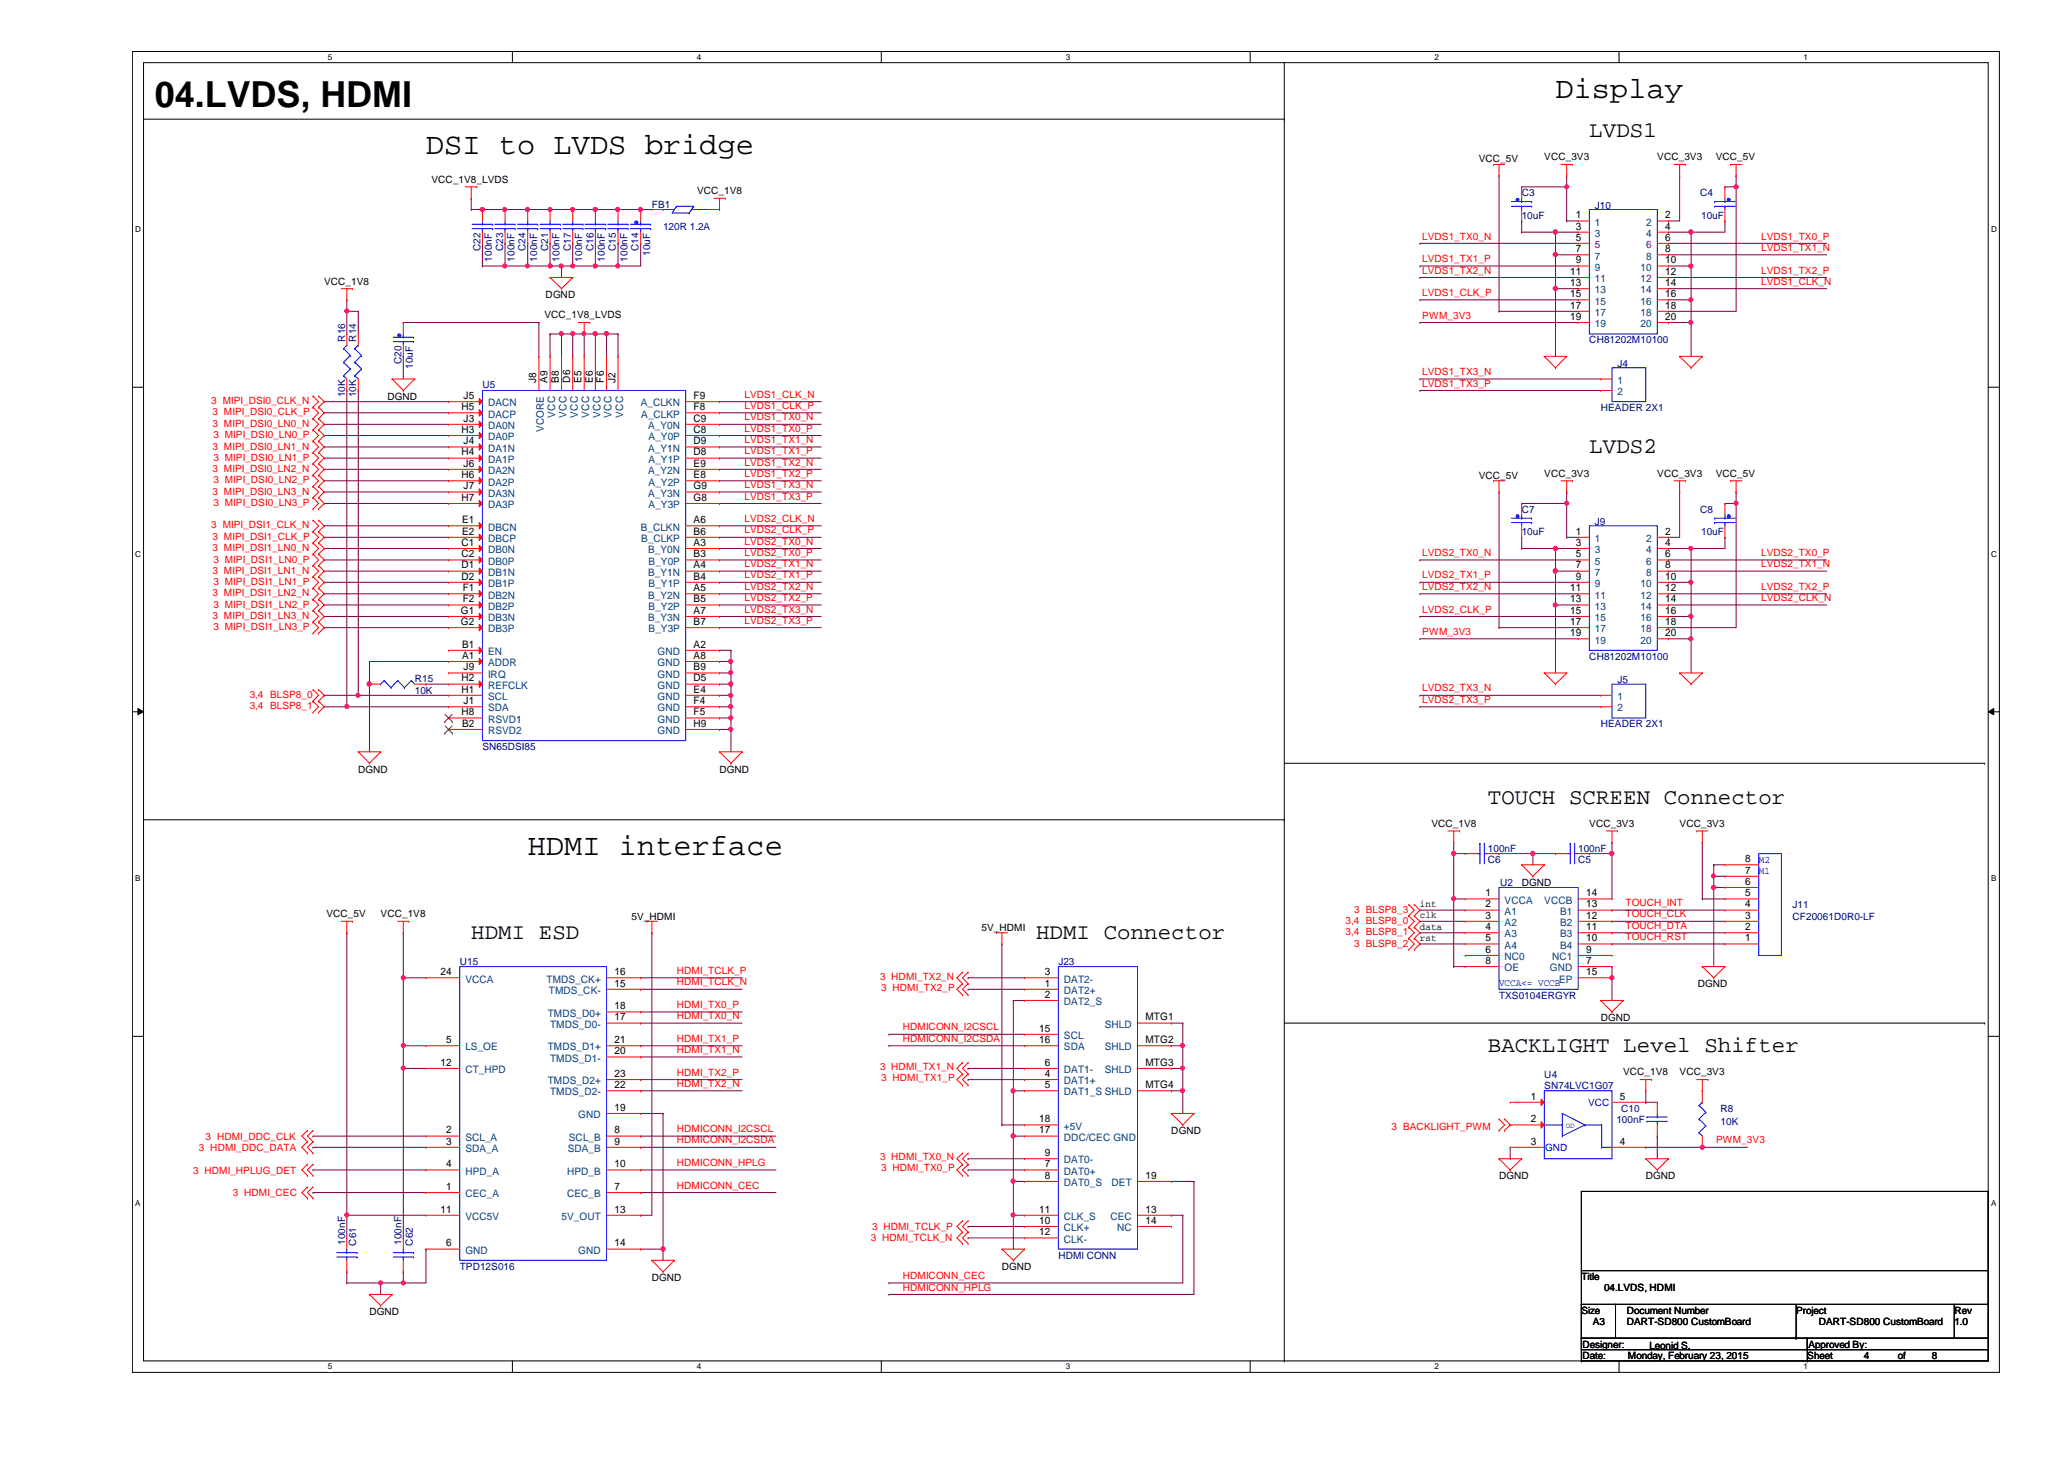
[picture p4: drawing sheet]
<svg xmlns="http://www.w3.org/2000/svg" width="297mm" height="210mm" viewBox="0 0 297 210" stroke-linecap="round" stroke-linejoin="round" font-family="sans-serif">
<defs><g id="words">
<text font-size="5.2" x="22.3" y="15.4">04.LVDS, HDMI</text>
<g font-size="4.4">
<text x="223.9" y="14.1">Display</text>
<text x="61.3" y="22.2">DSI to LVDS bridge</text>
<text x="75.9" y="123">HDMI interface</text>
</g>
<g font-size="3.2">
<text x="228.7" y="19.7">LVDS1</text>
<text x="228.7" y="65.2">LVDS2</text>
<text x="214.1" y="115.6">TOUCH SCREEN Connector</text>
<text x="67.8" y="135.1">HDMI ESD</text>
<text x="149.1" y="135.1">HDMI Connector</text>
<text x="214.1" y="151.3">BACKLIGHT Level Shifter</text>
</g>
<g font-size="1.5">
<text x="226.8" y="31.4">1</text>
<text x="226.8" y="33">3</text>
<text x="226.8" y="34.6">5</text>
<text x="239.6" y="31.4">2</text>
<text x="239.6" y="33">4</text>
<text x="239.6" y="34.6">6</text>
<text x="226" y="39.5">11</text>
<text x="226" y="41.1">13</text>
<text x="226.8" y="37.9">9</text>
<text x="226.8" y="36.3">7</text>
<text x="239.6" y="36.3">8</text>
<text x="239.6" y="37.9">10</text>
<text x="239.6" y="39.5">12</text>
<text x="239.6" y="41.1">14</text>
<text x="226" y="42.8">15</text>
<text x="226" y="44.4">17</text>
<text x="226" y="46">19</text>
<text x="239.6" y="42.8">16</text>
<text x="239.6" y="44.4">18</text>
<text x="239.6" y="46">20</text>
<text x="66.4" y="59">H5</text>
<text x="66.7" y="57.4">J5</text>
<text x="77.2" y="55" transform="rotate(-90 77.2 55)">J8</text>
<text x="78.8" y="55" transform="rotate(-90 78.8 55)">A9</text>
<text x="80.4" y="55" transform="rotate(-90 80.4 55)">B8</text>
<text x="82" y="55" transform="rotate(-90 82 55)">D6</text>
<text x="83.7" y="55" transform="rotate(-90 83.7 55)">E5</text>
<text x="85.3" y="55" transform="rotate(-90 85.3 55)">E6</text>
<text x="86.9" y="55" transform="rotate(-90 86.9 55)">F6</text>
<text x="88.6" y="55" transform="rotate(-90 88.6 55)">J2</text>
<text x="99.8" y="57.4">F9</text>
<text x="99.8" y="59">F8</text>
<text x="66.4" y="62.3">H3</text>
<text x="66.4" y="65.5">H4</text>
<text x="66.7" y="60.7">J3</text>
<text x="66.7" y="63.9">J4</text>
<text x="99.8" y="60.7">C9</text>
<text x="99.8" y="62.3">C8</text>
<text x="99.8" y="63.9">D9</text>
<text x="99.8" y="65.5">D8</text>
<text x="66.4" y="68.8">H6</text>
<text x="66.7" y="67.1">J6</text>
<text x="66.7" y="70.4">J7</text>
<text x="99.8" y="67.1">E9</text>
<text x="99.8" y="68.8">E8</text>
<text x="99.8" y="70.4">G9</text>
<text x="66.4" y="72.1">H7</text>
<text x="66.5" y="75.3">E1</text>
<text x="66.5" y="76.9">E2</text>
<text x="99.8" y="72.1">G8</text>
<text x="99.8" y="75.3">A6</text>
<text x="99.8" y="76.9">B6</text>
<text x="226.8" y="76.9">1</text>
<text x="239.6" y="76.9">2</text>
<text x="66.4" y="78.5">C1</text>
<text x="66.4" y="80.2">C2</text>
<text x="66.4" y="81.8">D1</text>
<text x="66.4" y="83.4">D2</text>
<text x="99.8" y="78.5">A3</text>
<text x="99.8" y="80.2">B3</text>
<text x="99.8" y="81.8">A4</text>
<text x="99.8" y="83.4">B4</text>
<text x="226.8" y="78.5">3</text>
<text x="226.8" y="80.2">5</text>
<text x="226.8" y="83.4">9</text>
<text x="226.8" y="81.8">7</text>
<text x="239.6" y="78.5">4</text>
<text x="239.6" y="80.2">6</text>
<text x="239.6" y="81.8">8</text>
<text x="239.6" y="83.4">10</text>
<text x="66.3" y="88.3">G1</text>
<text x="66.3" y="89.9">G2</text>
<text x="66.6" y="85">F1</text>
<text x="66.6" y="86.7">F2</text>
<text x="99.8" y="85">A5</text>
<text x="99.8" y="86.7">B5</text>
<text x="99.8" y="88.3">A7</text>
<text x="99.8" y="89.9">B7</text>
<text x="226" y="85">11</text>
<text x="226" y="86.7">13</text>
<text x="226" y="88.3">15</text>
<text x="226" y="89.9">17</text>
<text x="239.6" y="85">12</text>
<text x="239.6" y="86.7">14</text>
<text x="239.6" y="88.3">16</text>
<text x="239.6" y="89.9">18</text>
<text x="66.5" y="94.8">A1</text>
<text x="66.5" y="93.2">B1</text>
<text x="99.8" y="94.8">A8</text>
<text x="99.8" y="93.2">A2</text>
<text x="226" y="91.5">19</text>
<text x="239.6" y="91.5">20</text>
<text x="66.4" y="98">H2</text>
<text x="66.4" y="99.7">H1</text>
<text x="66.7" y="96.4">J9</text>
<text x="66.7" y="101.3">J1</text>
<text x="99.8" y="101.3">F4</text>
<text x="99.8" y="99.7">E4</text>
<text x="99.8" y="98">D5</text>
<text x="99.8" y="96.4">B9</text>
<text x="66.4" y="102.9">H8</text>
<text x="66.5" y="104.6">B2</text>
<text x="99.8" y="104.6">H9</text>
<text x="99.8" y="102.9">F5</text>
<text x="251.2" y="125.7">7</text>
<text x="251.2" y="124">8</text>
<text x="213.8" y="128.9">1</text>
<text x="213.8" y="130.6">2</text>
<text x="228.3" y="130.6">13</text>
<text x="228.3" y="128.9">14</text>
<text x="251.2" y="130.6">4</text>
<text x="251.2" y="128.9">5</text>
<text x="251.2" y="127.3">6</text>
<text x="213.8" y="132.2">3</text>
<text x="213.8" y="133.8">4</text>
<text x="213.8" y="135.4">5</text>
<text x="213.8" y="137.1">6</text>
<text x="228.3" y="137.1">9</text>
<text x="228.3" y="135.4">10</text>
<text x="228.3" y="133.8">11</text>
<text x="228.3" y="132.2">12</text>
<text x="251.2" y="135.4">1</text>
<text x="251.2" y="133.8">2</text>
<text x="251.2" y="132.2">3</text>
<text x="63.4" y="140.3">24</text>
<text x="88.4" y="140.3">16</text>
<text x="88.4" y="141.9">15</text>
<text x="150.4" y="141.9">1</text>
<text x="150.4" y="140.3">3</text>
<text x="150.4" y="143.6">2</text>
<text x="213.8" y="138.7">8</text>
<text x="228.3" y="138.7">7</text>
<text x="228.3" y="140.3">15</text>
<text x="88.4" y="145.2">18</text>
<text x="88.4" y="146.8">17</text>
<text x="149.6" y="148.4">15</text>
<text x="164.8" y="146.8">MTG1</text>
<text x="63.4" y="153.3">12</text>
<text x="64.2" y="150.1">5</text>
<text x="88.4" y="154.9">23</text>
<text x="88.4" y="150.1">21</text>
<text x="88.4" y="151.7">20</text>
<text x="149.6" y="150.1">16</text>
<text x="150.4" y="154.9">4</text>
<text x="150.4" y="153.3">6</text>
<text x="164.8" y="150.1">MTG2</text>
<text x="164.8" y="153.3">MTG3</text>
<text x="88.4" y="159.8">19</text>
<text x="88.4" y="156.5">22</text>
<text x="149.6" y="161.5">18</text>
<text x="150.4" y="156.5">5</text>
<text x="164.8" y="156.5">MTG4</text>
<text x="220.3" y="158.2">1</text>
<text x="220.3" y="161.5">2</text>
<text x="233.1" y="158.2">5</text>
<text x="64.2" y="163.1">2</text>
<text x="64.2" y="164.7">3</text>
<text x="64.2" y="167.9">4</text>
<text x="88.4" y="167.9">10</text>
<text x="88.4" y="163.1">8</text>
<text x="88.4" y="164.7">9</text>
<text x="149.6" y="163.1">17</text>
<text x="150.4" y="167.9">7</text>
<text x="150.4" y="166.3">9</text>
<text x="220.3" y="164.7">3</text>
<text x="233.1" y="164.7">4</text>
<text x="64.2" y="171.2">1</text>
<text x="88.4" y="171.2">7</text>
<text x="150.4" y="169.6">8</text>
<text x="164.8" y="169.6">19</text>
<text x="63.4" y="174.5">11</text>
<text x="64.2" y="179.3">6</text>
<text x="88.4" y="174.5">13</text>
<text x="88.4" y="179.3">14</text>
<text x="149.6" y="176.1">10</text>
<text x="149.6" y="177.7">12</text>
<text x="149.6" y="174.5">11</text>
<text x="164.8" y="174.5">13</text>
<text x="164.8" y="176.1">14</text>
</g>
<g font-size="1.5" fill="#004080">
<text x="229.5" y="32.5">1</text>
<text x="229.5" y="34.1">3</text>
<text x="229.5" y="35.7">5</text>
<text x="236.9" y="32.5">2</text>
<text x="236.9" y="34.1">4</text>
<text x="236.9" y="35.7">6</text>
<text x="229.5" y="38.9">9</text>
<text x="229.5" y="40.6">11</text>
<text x="229.5" y="37.3">7</text>
<text x="236.1" y="38.9">10</text>
<text x="236.1" y="40.6">12</text>
<text x="236.9" y="37.3">8</text>
<text x="229.5" y="42.2">13</text>
<text x="229.5" y="43.8">15</text>
<text x="229.5" y="45.5">17</text>
<text x="229.5" y="47.1">19</text>
<text x="236.1" y="42.2">14</text>
<text x="236.1" y="43.8">16</text>
<text x="236.1" y="45.5">18</text>
<text x="236.1" y="47.1">20</text>
<text x="70.2" y="58.5">DACN</text>
<text x="92.2" y="58.5">A_CLKN</text>
<text x="232.8" y="55.2">1</text>
<text x="232.8" y="56.9">2</text>
<text x="70.2" y="61.7">DA0N</text>
<text x="70.2" y="63.3">DA0P</text>
<text x="70.2" y="65">DA1N</text>
<text x="70.2" y="60.1">DACP</text>
<text x="78.3" y="62.1" transform="rotate(-90 78.3 62.1)">VCORE</text>
<text x="79.9" y="60.1" transform="rotate(-90 79.9 60.1)">VCC</text>
<text x="81.5" y="60.1" transform="rotate(-90 81.5 60.1)">VCC</text>
<text x="83.1" y="60.1" transform="rotate(-90 83.1 60.1)">VCC</text>
<text x="84.8" y="60.1" transform="rotate(-90 84.8 60.1)">VCC</text>
<text x="86.4" y="60.1" transform="rotate(-90 86.4 60.1)">VCC</text>
<text x="88" y="60.1" transform="rotate(-90 88 60.1)">VCC</text>
<text x="89.7" y="60.1" transform="rotate(-90 89.7 60.1)">VCC</text>
<text x="92.3" y="60.1">A_CLKP</text>
<text x="93.3" y="61.7">A_Y0N</text>
<text x="93.3" y="65">A_Y1N</text>
<text x="93.3" y="63.3">A_Y0P</text>
<text x="70.2" y="66.6">DA1P</text>
<text x="70.2" y="68.2">DA2N</text>
<text x="70.2" y="69.8">DA2P</text>
<text x="70.2" y="71.5">DA3N</text>
<text x="93.3" y="68.2">A_Y2N</text>
<text x="93.3" y="71.5">A_Y3N</text>
<text x="93.3" y="66.6">A_Y1P</text>
<text x="93.3" y="69.8">A_Y2P</text>
<text x="70.2" y="73.1">DA3P</text>
<text x="70.2" y="76.3">DBCN</text>
<text x="70.2" y="78">DBCP</text>
<text x="92.2" y="76.3">B_CLKN</text>
<text x="92.3" y="78">B_CLKP</text>
<text x="93.3" y="73.1">A_Y3P</text>
<text x="229.5" y="78">1</text>
<text x="236.9" y="78">2</text>
<text x="70.2" y="79.6">DB0N</text>
<text x="70.2" y="81.2">DB0P</text>
<text x="70.2" y="82.8">DB1N</text>
<text x="93.3" y="79.6">B_Y0N</text>
<text x="93.3" y="82.8">B_Y1N</text>
<text x="93.3" y="81.2">B_Y0P</text>
<text x="229.5" y="79.6">3</text>
<text x="229.5" y="81.2">5</text>
<text x="229.5" y="82.8">7</text>
<text x="236.9" y="79.6">4</text>
<text x="236.9" y="81.2">6</text>
<text x="236.9" y="82.8">8</text>
<text x="70.2" y="84.5">DB1P</text>
<text x="70.2" y="86.1">DB2N</text>
<text x="70.2" y="87.7">DB2P</text>
<text x="70.2" y="89.4">DB3N</text>
<text x="93.3" y="86.1">B_Y2N</text>
<text x="93.3" y="89.4">B_Y3N</text>
<text x="93.3" y="84.5">B_Y1P</text>
<text x="93.3" y="87.7">B_Y2P</text>
<text x="229.5" y="84.5">9</text>
<text x="229.5" y="86.1">11</text>
<text x="229.5" y="87.7">13</text>
<text x="229.5" y="89.4">15</text>
<text x="236.1" y="84.5">10</text>
<text x="236.1" y="86.1">12</text>
<text x="236.1" y="87.7">14</text>
<text x="236.1" y="89.4">16</text>
<text x="70.2" y="95.8">ADDR</text>
<text x="70.2" y="91">DB3P</text>
<text x="70.2" y="94.2">EN</text>
<text x="93.3" y="91">B_Y3P</text>
<text x="94.6" y="95.8">GND</text>
<text x="94.6" y="94.2">GND</text>
<text x="229.5" y="91">17</text>
<text x="229.5" y="92.6">19</text>
<text x="236.1" y="91">18</text>
<text x="236.1" y="92.6">20</text>
<text x="70.2" y="97.5">IRQ</text>
<text x="70.2" y="99.1">REFCLK</text>
<text x="70.2" y="100.7">SCL</text>
<text x="94.6" y="100.7">GND</text>
<text x="94.6" y="99.1">GND</text>
<text x="94.6" y="97.5">GND</text>
<text x="232.8" y="100.7">1</text>
<text x="70.2" y="104">RSVD1</text>
<text x="70.2" y="105.6">RSVD2</text>
<text x="70.2" y="102.4">SDA</text>
<text x="94.6" y="105.6">GND</text>
<text x="94.6" y="104">GND</text>
<text x="94.6" y="102.4">GND</text>
<text x="232.8" y="102.4">2</text>
<text x="216.5" y="130">VCCA</text>
<text x="216.5" y="131.6">A1</text>
<text x="222.2" y="130">VCCB</text>
<text x="224.5" y="131.6">B1</text>
<text x="216.5" y="133.2">A2</text>
<text x="216.5" y="134.9">A3</text>
<text x="216.5" y="136.5">A4</text>
<text x="224.5" y="136.5">B4</text>
<text x="224.5" y="134.9">B3</text>
<text x="224.5" y="133.2">B2</text>
<text x="67" y="141.4">VCCA</text>
<text x="78.7" y="141.4">TMDS_CK+</text>
<text x="79" y="143">TMDS_CK-</text>
<text x="153.1" y="143">DAT2+</text>
<text x="153.1" y="141.4">DAT2-</text>
<text x="216.5" y="138.1">NC0</text>
<text x="216.5" y="139.7">OE</text>
<text x="223.1" y="139.7">GND</text>
<text x="223.4" y="138.1">NC1</text>
<text x="224.4" y="141.4">EP</text>
<text x="78.8" y="146.3">TMDS_D0+</text>
<text x="79.2" y="147.9">TMDS_D0-</text>
<text x="153.1" y="144.6">DAT2_S</text>
<text x="153.1" y="149.5">SCL</text>
<text x="159" y="147.9">SHLD</text>
<text x="67" y="151.1">LS_OE</text>
<text x="67" y="154.4">CT_HPD</text>
<text x="78.8" y="156">TMDS_D2+</text>
<text x="78.8" y="151.1">TMDS_D1+</text>
<text x="79.2" y="152.7">TMDS_D1-</text>
<text x="153.1" y="156">DAT1+</text>
<text x="153.1" y="154.4">DAT1-</text>
<text x="153.1" y="151.1">SDA</text>
<text x="159" y="151.1">SHLD</text>
<text x="159" y="154.4">SHLD</text>
<text x="79.2" y="157.6">TMDS_D2-</text>
<text x="83.2" y="160.9">GND</text>
<text x="153.1" y="157.6">DAT1_S SHLD</text>
<text x="67" y="164.1">SCL_A</text>
<text x="67" y="165.7">SDA_A</text>
<text x="81.7" y="165.7">SDA_B</text>
<text x="81.9" y="164.1">SCL_B</text>
<text x="153.1" y="167.4">DAT0-</text>
<text x="153.1" y="164.1">DDC/CEC GND</text>
<text x="153.1" y="162.5">+5V</text>
<text x="67" y="172.3">CEC_A</text>
<text x="67" y="169">HPD_A</text>
<text x="81.6" y="169">HPD_B</text>
<text x="81.6" y="172.3">CEC_B</text>
<text x="153.1" y="169">DAT0+</text>
<text x="153.1" y="170.6">DAT0_S</text>
<text x="160" y="170.6">DET</text>
<text x="67" y="175.5">VCC5V</text>
<text x="80.8" y="175.5">5V_OUT</text>
<text x="153.1" y="177.1">CLK+</text>
<text x="153.1" y="178.8">CLK-</text>
<text x="153.1" y="175.5">CLK_S</text>
<text x="159.8" y="175.5">CEC</text>
<text x="160.8" y="177.1">NC</text>
<text x="67" y="180.4">GND</text>
<text x="83.2" y="180.4">GND</text>
</g>
<g font-size="1.4">
<text x="212.8" y="23.4">VCC_5V</text>
<text x="222.2" y="23.1">VCC_3V3</text>
<text x="238.5" y="23.1">VCC_3V3</text>
<text x="246.9" y="23.1">VCC_5V</text>
<text x="62.1" y="26.3">VCC_1V8_LVDS</text>
<text x="100.3" y="27.9">VCC_1V8</text>
<text x="46.7" y="40.9">VCC_1V8</text>
<text x="78.4" y="45.8">VCC_1V8_LVDS</text>
<text x="78.5" y="42.9">DGND</text>
<text x="55.8" y="57.5">DGND</text>
<text x="212.8" y="68.9">VCC_5V</text>
<text x="222.2" y="68.6">VCC_3V3</text>
<text x="238.5" y="68.6">VCC_3V3</text>
<text x="246.9" y="68.6">VCC_5V</text>
<text x="51.6" y="111.2">DGND</text>
<text x="103.5" y="111.2">DGND</text>
<text x="206" y="119">VCC_1V8</text>
<text x="228.7" y="119">VCC_3V3</text>
<text x="241.7" y="119">VCC_3V3</text>
<text x="47" y="132">VCC_5V</text>
<text x="54.8" y="132">VCC_1V8</text>
<text x="204.3" y="130.5">int</text>
<text x="219" y="127.4">DGND</text>
<text x="90.9" y="132.3">5V_HDMI</text>
<text x="141.3" y="133.9">5V_HDMI</text>
<text x="204.3" y="132.1">clk</text>
<text x="204.3" y="133.7">data</text>
<text x="204.3" y="135.4">rst</text>
<text x="244.3" y="142">DGND</text>
<text x="230.4" y="146.9">DGND</text>
<text x="233.6" y="154.7">VCC_1V8</text>
<text x="241.7" y="154.7">VCC_3V3</text>
<text x="168.6" y="163.2">DGND</text>
<text x="215.7" y="169.7">DGND</text>
<text x="236.9" y="169.7">DGND</text>
<text x="93.8" y="184.3">DGND</text>
<text x="144.2" y="182.7">DGND</text>
<text x="227.6" y="184.1">Title</text>
<text x="230.8" y="185.8">04.LVDS, HDMI</text>
<text x="53.2" y="189.2">DGND</text>
<text x="227.6" y="189">Size</text>
<text x="229.2" y="190.7">A3</text>
<text x="234.1" y="189">Document Number</text>
<text x="234.1" y="190.7">DART-SD800 CustomBoard</text>
<text x="258.5" y="189">Project</text>
<text x="261.7" y="190.7">DART-SD800 CustomBoard</text>
<text x="281.3" y="189">Rev</text>
<text x="281.3" y="190.7">1.0</text>
<text x="227.8" y="195.5">Date:</text>
<text x="227.8" y="193.9">Designer:</text>
<text x="234.3" y="195.5">Monday, February 23, 2015</text>
<text x="237.4" y="194.1">Leonid S.</text>
<text x="260.1" y="195.5">Sheet</text>
<text x="260.3" y="193.9">Approved By:</text>
<text x="268.2" y="195.5">4</text>
<text x="273.1" y="195.5">of</text>
<text x="278" y="195.5">8</text>
</g>
<g font-size="1.4" fill="#000080">
<text x="93.8" y="29.9">FB1</text>
<text x="219" y="28.2">C3</text>
<text x="244.7" y="28.2">C4</text>
<text x="95.4" y="33.1">120R 1.2A</text>
<text x="219" y="31.5">10uF</text>
<text x="229.5" y="30.1">J10</text>
<text x="244.8" y="31.5">10uF</text>
<text x="69.2" y="36.2" transform="rotate(-90 69.2 36.2)">C22</text>
<text x="70.8" y="37.6" transform="rotate(-90 70.8 37.6)">100nF</text>
<text x="72.4" y="36.2" transform="rotate(-90 72.4 36.2)">C23</text>
<text x="74" y="37.6" transform="rotate(-90 74 37.6)">100nF</text>
<text x="75.6" y="36.2" transform="rotate(-90 75.6 36.2)">C24</text>
<text x="77.3" y="37.6" transform="rotate(-90 77.3 37.6)">100nF</text>
<text x="78.9" y="36.2" transform="rotate(-90 78.9 36.2)">C21</text>
<text x="80.5" y="37.6" transform="rotate(-90 80.5 37.6)">100nF</text>
<text x="82.2" y="36.2" transform="rotate(-90 82.2 36.2)">C17</text>
<text x="83.8" y="37.6" transform="rotate(-90 83.8 37.6)">100nF</text>
<text x="85.4" y="36.2" transform="rotate(-90 85.4 36.2)">C16</text>
<text x="87" y="37.6" transform="rotate(-90 87 37.6)">100nF</text>
<text x="88.6" y="36.2" transform="rotate(-90 88.6 36.2)">C15</text>
<text x="90.3" y="37.6" transform="rotate(-90 90.3 37.6)">100nF</text>
<text x="91.9" y="36.2" transform="rotate(-90 91.9 36.2)">C14</text>
<text x="93.6" y="36.8" transform="rotate(-90 93.6 36.8)">10uF</text>
<text x="49.7" y="49.1" transform="rotate(-90 49.7 49.1)">R16</text>
<text x="51.3" y="49.1" transform="rotate(-90 51.3 49.1)">R14</text>
<text x="57.8" y="52.4" transform="rotate(-90 57.8 52.4)">C20</text>
<text x="59.4" y="53.1" transform="rotate(-90 59.4 53.1)">10uF</text>
<text x="228.7" y="49.4">CH81202M10100</text>
<text x="232.8" y="52.8">J4</text>
<text x="49.7" y="57.1" transform="rotate(-90 49.7 57.1)">10K</text>
<text x="51.3" y="57.1" transform="rotate(-90 51.3 57.1)">10K</text>
<text x="69.4" y="55.9">U5</text>
<text x="230.4" y="59.1">HEADER 2X1</text>
<text x="219" y="73.8">C7</text>
<text x="219" y="77">10uF</text>
<text x="229.5" y="75.6">J9</text>
<text x="244.7" y="73.8">C8</text>
<text x="244.8" y="77">10uF</text>
<text x="228.7" y="94.9">CH81202M10100</text>
<text x="59.7" y="98.2">R15</text>
<text x="59.7" y="99.8">10K</text>
<text x="232.8" y="98.3">J5</text>
<text x="69.4" y="107.9">SN65DSI85</text>
<text x="230.4" y="104.6">HEADER 2X1</text>
<text x="214.1" y="124.2">C6</text>
<text x="214.1" y="122.6">100nF</text>
<text x="227.1" y="124.2">C5</text>
<text x="227.1" y="122.6">100nF</text>
<text x="215.9" y="127.4">U2</text>
<text x="258" y="130.7">J11</text>
<text x="258" y="132.3">CF20061D0R0-LF</text>
<text x="66.2" y="138.8">U15</text>
<text x="152.3" y="138.8">J23</text>
<text x="215.7" y="143.7">TXS0104ERGYR</text>
<text x="222.2" y="155.1">U4</text>
<text x="222.2" y="156.7">SN74LVC1G07</text>
<text x="232.6" y="161.5">100nF</text>
<text x="233.3" y="159.9">C10</text>
<text x="247.6" y="159.9">R8</text>
<text x="247.6" y="161.9">10K</text>
<text x="49.7" y="179.1" transform="rotate(-90 49.7 179.1)">100nF</text>
<text x="51.3" y="179.2" transform="rotate(-90 51.3 179.2)">C61</text>
<text x="57.8" y="179.1" transform="rotate(-90 57.8 179.1)">100nF</text>
<text x="59.4" y="179.2" transform="rotate(-90 59.4 179.2)">C62</text>
<text x="66.2" y="182.7">TPD12S016</text>
<text x="152.3" y="181.1">HDMI CONN</text>
</g>
<g font-size="1.4" fill="#f00">
<text x="204.7" y="34.5">LVDS1_TX0_N</text>
<text x="253.4" y="34.5">LVDS1_TX0_P</text>
<text x="204.7" y="37.7">LVDS1_TX1_P</text>
<text x="204.7" y="39.4">LVDS1_TX2_N</text>
<text x="253.4" y="36.1">LVDS1_TX1_N</text>
<text x="253.4" y="39.4">LVDS1_TX2_P</text>
<text x="253.4" y="41">LVDS1_CLK_N</text>
<text x="204.7" y="42.6">LVDS1_CLK_P</text>
<text x="204.7" y="45.8">PWM_3V3</text>
<text x="204.7" y="54">LVDS1_TX3_N</text>
<text x="30.4" y="58.2">3 MIPI_DSI0_CLK_N</text>
<text x="30.6" y="59.8">3 MIPI_DSI0_CLK_P</text>
<text x="107.1" y="58.8">LVDS1_CLK_P</text>
<text x="107.1" y="57.2">LVDS1_CLK_N</text>
<text x="204.7" y="55.6">LVDS1_TX3_P</text>
<text x="30.6" y="64.7">3 MIPI_DSI0_LN1_N</text>
<text x="30.6" y="61.4">3 MIPI_DSI0_LN0_N</text>
<text x="30.7" y="63">3 MIPI_DSI0_LN0_P</text>
<text x="107.1" y="60.5">LVDS1_TX0_N</text>
<text x="107.1" y="62.1">LVDS1_TX0_P</text>
<text x="107.1" y="63.8">LVDS1_TX1_N</text>
<text x="107.1" y="65.4">LVDS1_TX1_P</text>
<text x="30.6" y="67.9">3 MIPI_DSI0_LN2_N</text>
<text x="30.6" y="71.2">3 MIPI_DSI0_LN3_N</text>
<text x="30.7" y="66.3">3 MIPI_DSI0_LN1_P</text>
<text x="30.7" y="69.6">3 MIPI_DSI0_LN2_P</text>
<text x="107.1" y="67">LVDS1_TX2_N</text>
<text x="107.1" y="68.6">LVDS1_TX2_P</text>
<text x="107.1" y="70.2">LVDS1_TX3_N</text>
<text x="107.1" y="71.9">LVDS1_TX3_P</text>
<text x="30.4" y="76">3 MIPI_DSI1_CLK_N</text>
<text x="30.6" y="77.7">3 MIPI_DSI1_CLK_P</text>
<text x="30.7" y="72.8">3 MIPI_DSI0_LN3_P</text>
<text x="107.1" y="75.1">LVDS2_CLK_N</text>
<text x="107.1" y="76.7">LVDS2_CLK_P</text>
<text x="30.6" y="82.5">3 MIPI_DSI1_LN1_N</text>
<text x="30.6" y="79.3">3 MIPI_DSI1_LN0_N</text>
<text x="30.7" y="80.9">3 MIPI_DSI1_LN0_P</text>
<text x="107.1" y="78.4">LVDS2_TX0_N</text>
<text x="107.1" y="83.2">LVDS2_TX1_P</text>
<text x="107.1" y="80">LVDS2_TX0_P</text>
<text x="107.1" y="81.6">LVDS2_TX1_N</text>
<text x="204.7" y="83.2">LVDS2_TX1_P</text>
<text x="204.7" y="80">LVDS2_TX0_N</text>
<text x="253.4" y="81.6">LVDS2_TX1_N</text>
<text x="253.4" y="80">LVDS2_TX0_P</text>
<text x="30.6" y="89.1">3 MIPI_DSI1_LN3_N</text>
<text x="30.6" y="85.8">3 MIPI_DSI1_LN2_N</text>
<text x="30.7" y="84.2">3 MIPI_DSI1_LN1_P</text>
<text x="30.7" y="87.4">3 MIPI_DSI1_LN2_P</text>
<text x="107.1" y="84.9">LVDS2_TX2_N</text>
<text x="107.1" y="86.5">LVDS2_TX2_P</text>
<text x="107.1" y="88.1">LVDS2_TX3_N</text>
<text x="107.1" y="89.7">LVDS2_TX3_P</text>
<text x="204.7" y="88.1">LVDS2_CLK_P</text>
<text x="204.7" y="84.9">LVDS2_TX2_N</text>
<text x="253.4" y="86.5">LVDS2_CLK_N</text>
<text x="253.4" y="84.9">LVDS2_TX2_P</text>
<text x="30.7" y="90.7">3 MIPI_DSI1_LN3_P</text>
<text x="204.7" y="91.4">PWM_3V3</text>
<text x="35.9" y="100.4">3,4 BLSP8_0</text>
<text x="204.7" y="101.1">LVDS2_TX3_P</text>
<text x="204.7" y="99.5">LVDS2_TX3_N</text>
<text x="35.9" y="102.1">3,4 BLSP8_1</text>
<text x="194.9" y="131.3">3 BLSP8_3</text>
<text x="233.9" y="132">TOUCH_CLK</text>
<text x="233.9" y="130.4">TOUCH_INT</text>
<text x="193.6" y="132.9">3,4 BLSP8_0</text>
<text x="193.6" y="134.6">3,4 BLSP8_1</text>
<text x="194.9" y="136.2">3 BLSP8_2</text>
<text x="233.9" y="135.3">TOUCH_RST</text>
<text x="233.9" y="133.6">TOUCH_DTA</text>
<text x="97.4" y="141.8">HDMI_TCLK_N</text>
<text x="97.4" y="140.1">HDMI_TCLK_P</text>
<text x="126.7" y="140.9">3 HDMI_TX2_N</text>
<text x="126.8" y="142.5">3 HDMI_TX2_P</text>
<text x="97.4" y="149.9">HDMI_TX1_P</text>
<text x="97.4" y="145">HDMI_TX0_P</text>
<text x="97.4" y="146.6">HDMI_TX0_N</text>
<text x="129.9" y="148.3">HDMICONN_I2CSCL</text>
<text x="129.9" y="149.9">HDMICONN_I2CSDA</text>
<text x="97.4" y="154.8">HDMI_TX2_P</text>
<text x="97.4" y="151.5">HDMI_TX1_N</text>
<text x="126.7" y="153.9">3 HDMI_TX1_N</text>
<text x="126.8" y="155.5">3 HDMI_TX1_P</text>
<text x="97.4" y="156.4">HDMI_TX2_N</text>
<text x="28.6" y="165.6">3 HDMI_DDC_DATA</text>
<text x="29.6" y="164">3 HDMI_DDC_CLK</text>
<text x="97.4" y="164.5">HDMICONN_I2CSDA</text>
<text x="97.4" y="162.9">HDMICONN_I2CSCL</text>
<text x="97.4" y="167.8">HDMICONN_HPLG</text>
<text x="126.7" y="166.9">3 HDMI_TX0_N</text>
<text x="200.3" y="162.5">3 BACKLIGHT_PWM</text>
<text x="247" y="164.5">PWM_3V3</text>
<text x="27.8" y="168.9">3 HDMI_HPLUG_DET</text>
<text x="33.5" y="172.1">3 HDMI_CEC</text>
<text x="97.4" y="171">HDMICONN_CEC</text>
<text x="126.8" y="168.5">3 HDMI_TX0_P</text>
<text x="125.3" y="178.6">3 HDMI_TCLK_N</text>
<text x="125.5" y="177">3 HDMI_TCLK_P</text>
<text x="129.9" y="184">HDMICONN_CEC</text>
<text x="129.9" y="185.7">HDMICONN_HPLG</text>
</g>
<g font-size="1.4" fill="#00f">
<text x="253.1" y="125.8">M1</text>
<text x="253.1" y="124.2">M2</text>
<text x="215.7" y="141.9">VCCA&lt;= VCCB</text>
<text x="228.6" y="159.1">VCC</text>
<text x="222.4" y="165.6">GND</text>
</g>
<g font-size="1.2">
<text x="47.2" y="8.6">5</text>
<text x="100.3" y="8.6">4</text>
<text x="153.4" y="8.6">3</text>
<text x="206.5" y="8.6">2</text>
<text x="259.5" y="8.6">1</text>
<text x="19.5" y="33.4">D</text>
<text x="286.6" y="33.4">D</text>
<text x="19.5" y="80.1">C</text>
<text x="286.6" y="80.1">C</text>
<text x="19.5" y="126.8">B</text>
<text x="286.6" y="126.8">B</text>
<text x="19.5" y="173.5">A</text>
<text x="286.6" y="173.5">A</text>
<text x="47.2" y="197">5</text>
<text x="100.3" y="197">4</text>
<text x="153.4" y="197">3</text>
<text x="206.5" y="197">2</text>
<text x="259.5" y="197">1</text>
</g>
<text font-size="1.1" fill="#00f" x="225.3" y="162.3">OD</text>
</g></defs>
<path d="M19.1 7.4h268.6v190h-268.6zM20.7 9h265.4v186.8h-265.4z" fill="none" stroke="#000" stroke-width=".14"/>
<g fill="#fff">
<path d="M47.2 7.6h.6v1.3h-.6z"/>
<path d="M47.2 196h.6v1.3h-.6z"/>
</g>
<path d="M73.7 7.4v1.6M73.7 195.8v1.6" fill="none" stroke="#000" stroke-width=".14"/>
<g fill="#fff">
<path d="M100.3 7.6h.6v1.3h-.6z"/>
<path d="M100.3 196h.6v1.3h-.6z"/>
</g>
<path d="M126.8 7.4v1.6M126.8 195.8v1.6" fill="none" stroke="#000" stroke-width=".14"/>
<g fill="#fff">
<path d="M153.4 7.6h.6v1.3h-.6z"/>
<path d="M153.4 196h.6v1.3h-.6z"/>
</g>
<path d="M179.9 7.4v1.6M179.9 195.8v1.6" fill="none" stroke="#000" stroke-width=".14"/>
<g fill="#fff">
<path d="M206.5 7.6h.6v1.3h-.6z"/>
<path d="M206.5 196h.6v1.3h-.6z"/>
</g>
<path d="M233 7.4v1.6M233 195.8v1.6" fill="none" stroke="#000" stroke-width=".14"/>
<g fill="#fff">
<path d="M259.5 7.6h.6v1.3h-.6z"/>
<path d="M259.5 196h.6v1.3h-.6z"/>
<path d="M19.5 32.3h.8v1.4h-.8z"/>
<path d="M286.6 32.3h.8v1.4h-.8z"/>
<path d="M19.5 79h.8v1.3h-.8z"/>
<path d="M286.6 79h.8v1.3h-.8z"/>
</g>
<path d="M19.1 55.7h1.6M286.1 55.7h1.6" fill="none" stroke="#000" stroke-width=".14"/>
<g fill="#fff">
<path d="M19.5 125.7h.7v1.3h-.7z"/>
<path d="M286.6 125.7h.7v1.3h-.7z"/>
</g>
<path d="M19.1 102.4h1.6M19.9 101.9l.8 .5-.8 .4zM286.1 102.4l.8-.5v.9zM286.1 102.4h1.6" fill="none" stroke="#000" stroke-width=".14"/>
<path d="M19.9 101.9l.8 .5-.8 .4zM286.1 102.4l.8-.5v.9z" fill="#000"/>
<g fill="#fff">
<path d="M19.5 172.4h.7v1.3h-.7z"/>
<path d="M286.6 172.4h.7v1.3h-.7z"/>
</g>
<path d="M20.7 17.1h164.1M184.8 17.1h.1M184.8 9v186.8M20.7 117.9h164.1M184.8 117.9h.1M184.8 109.8h100.8M285.6 109.8h.1M19.1 149.1h1.6M184.8 147.2h100.8M285.6 147.2h.1M286.1 149.1h1.6M184.8 195.8h.1" fill="none" stroke="#000" stroke-width=".14"/>
<path d="M49.9 134.2h.1M49.9 134.2v40.6" fill="none" stroke="#800040" stroke-width=".14"/>
<circle cx="49.9" cy="174.8" r=".3" fill="#f0f"/>
<circle cx="49.9" cy="174.8" r=".3" fill="none" stroke="#f0f" stroke-width=".14"/>
<g fill="none" stroke="#800040" stroke-width=".14">
<path d="M58 140.7h.1M58 140.7h3.3M92.2 165.1h.1M92.2 163.4h.1M92.2 168.3h.1M92.2 171.6h.1M92.2 179.7h.1M92.2 165.1h19.5M92.2 163.4h19.5M92.2 168.3h19.5M92.2 171.6h19.5M92.2 179.7h3.2"/>
<path d="M95.4 179.7h.1M95.4 160.2h.1M95.4 160.2v21.1M145.8 163.4h.1M145.8 163.4v6.6"/>
</g>
<circle cx="95.4" cy="179.7" r=".31" fill="#f0f"/>
<circle cx="95.4" cy="179.7" r=".31" fill="none" stroke="#f0f" stroke-width=".14"/>
<g fill="none" stroke="#800040" stroke-width=".14">
<path d="M58 140.7h.1M58 140.7v9.8M92.2 155.3h.1M92.2 156.9h.1M92.2 152.1h.1M92.2 150.5h.1M92.2 145.6h.1M92.2 147.2h.1M92.2 142.3h.1M92.2 140.7h.1M92.2 155.3h14.6M92.2 156.9h14.6"/>
<path d="M92.2 152.1h14.6M92.2 150.5h14.6M92.2 145.6h14.6M92.2 147.2h14.6M92.2 142.3h14.6M92.2 140.7h14.6M127.9 148.8h.1M127.9 148.8h19.5M145.8 143.9h.1M145.8 143.9h1.6M145.8 143.9v13M45 171.6h.1"/>
<path d="M45 163.4h.1M45 165.1h.1M45 168.3h.1M45 171.6h16.3M45 163.4h16.3M45 165.1h16.3M45 168.3h16.3M49.9 174.8h.1M49.9 174.8h11.4M61.3 179.7h.1M61.3 179.7v4.9M92.2 160.2h.1"/>
<path d="M92.2 174.8h.1M92.2 160.2h3.2M92.2 174.8h1.6M139.3 176.4h.1M139.3 178.1h.1M139.3 166.7h.1M139.3 176.4h8.1M139.3 178.1h8.1M139.3 166.7h8.1M49.9 183h.1M49.9 183v1.6"/>
</g>
<circle cx="145.8" cy="156.9" r=".3" fill="#f0f"/>
<circle cx="145.8" cy="156.9" r=".3" fill="none" stroke="#f0f" stroke-width=".14"/>
<path d="M145.8 174.8h.1M145.8 174.8h1.6M145.8 174.8v4.9" fill="none" stroke="#800040" stroke-width=".14"/>
<circle cx="145.8" cy="174.8" r=".3" fill="#f0f"/>
<circle cx="145.8" cy="174.8" r=".3" fill="none" stroke="#f0f" stroke-width=".14"/>
<path d="M139.3 153.7h.1M139.3 153.7h8.1M139.3 168.3h.1M139.3 168.3h8.1M145.8 170h.1M145.8 170h1.6" fill="none" stroke="#800040" stroke-width=".14"/>
<circle cx="145.8" cy="169.9" r=".3" fill="#f0f"/>
<circle cx="145.8" cy="169.9" r=".3" fill="none" stroke="#f0f" stroke-width=".14"/>
<path d="M145.8 156.9h.1M145.8 156.9h1.6M145.8 156.9v6.5" fill="none" stroke="#800040" stroke-width=".14"/>
<circle cx="145.8" cy="163.4" r=".31" fill="#f0f"/>
<circle cx="145.8" cy="163.4" r=".31" fill="none" stroke="#f0f" stroke-width=".14"/>
<g fill="none" stroke="#800040" stroke-width=".14">
<path d="M103.5 59.4h.1M103.5 57.8h.1M103.5 59.4h14.7M103.5 57.8h14.7M103.5 61h.1M103.5 62.7h.1M103.5 64.3h.1M103.5 65.9h.1M103.5 67.5h.1M103.5 69.2h.1M103.5 70.8h.1M103.5 72.4h.1"/>
<path d="M103.5 78.9h.1M103.5 75.6h.1M103.5 61h14.7M103.5 62.7h14.7M103.5 64.3h14.7M103.5 65.9h14.7M103.5 67.5h14.7M103.5 69.2h14.7M103.5 70.8h14.7M103.5 72.4h14.7M103.5 78.9h14.7M103.5 75.6h14.7"/>
<path d="M103.5 83.8h.1M103.5 80.6h.1M103.5 85.4h.1M103.5 82.2h.1M103.5 87h.1M103.5 88.7h.1M103.5 90.3h.1M103.5 93.6h.1M103.5 95.2h.1M103.5 83.8h14.7M103.5 80.6h14.7M103.5 85.4h14.7"/>
<path d="M103.5 82.2h14.7M103.5 87h14.7M103.5 88.7h14.7M103.5 90.3h14.7M103.5 93.6h1.7M105.2 93.6h.1M105.2 93.6v1.6h-1.7M127.9 150.5h.1M127.9 150.5h19.5M139.3 155.3h.1M139.3 142.3h.1M139.3 140.7h.1"/>
<path d="M139.3 155.3h8.1M139.3 142.3h8.1M139.3 140.7h8.1M168.6 147.2h.1M168.6 150.5h.1M168.6 156.9h.1M168.6 153.7h.1M168.6 150.5h1.6M168.6 147.2h1.6M168.6 156.9h1.6M168.6 153.7h1.6M145.8 170h.1"/>
<path d="M145.8 163.4h.1M145.8 170v4.8M145.8 163.4h1.6M168.6 170h.1M168.6 170h3.2"/>
</g>
<circle cx="105.2" cy="95.2" r=".3" fill="#f0f"/>
<circle cx="105.2" cy="95.2" r=".3" fill="none" stroke="#f0f" stroke-width=".14"/>
<path d="M103.5 96.8h.1M105.2 95.2h.1M105.2 95.2v1.6h-1.7" fill="none" stroke="#800040" stroke-width=".14"/>
<circle cx="105.2" cy="96.8" r=".3" fill="#f0f"/>
<circle cx="105.2" cy="96.8" r=".3" fill="none" stroke="#f0f" stroke-width=".14"/>
<path d="M103.5 98.4h.1M105.2 96.8h.1M105.2 96.8v1.6h-1.7" fill="none" stroke="#800040" stroke-width=".14"/>
<circle cx="105.1" cy="98.4" r=".31" fill="#f0f"/>
<circle cx="105.1" cy="98.4" r=".31" fill="none" stroke="#f0f" stroke-width=".14"/>
<path d="M105.2 98.4h.1M105.2 98.4v1.6h-1.7M103.5 100h.1" fill="none" stroke="#800040" stroke-width=".14"/>
<circle cx="105.2" cy="100" r=".3" fill="#f0f"/>
<circle cx="105.2" cy="100" r=".3" fill="none" stroke="#f0f" stroke-width=".14"/>
<path d="M103.5 101.7h.1M105.2 100h.1M105.2 100v1.7h-1.7" fill="none" stroke="#800040" stroke-width=".14"/>
<circle cx="105.2" cy="101.6" r=".3" fill="#f0f"/>
<circle cx="105.2" cy="101.6" r=".3" fill="none" stroke="#f0f" stroke-width=".14"/>
<path d="M103.5 103.3h.1M103.5 103.3h1.7M105.2 101.7h.1M105.2 103.3h.1M105.2 101.7v3.2" fill="none" stroke="#800040" stroke-width=".14"/>
<circle cx="105.2" cy="104.9" r=".3" fill="#f0f"/>
<circle cx="105.2" cy="104.9" r=".3" fill="none" stroke="#f0f" stroke-width=".14"/>
<circle cx="105.2" cy="103.3" r=".3" fill="#f0f"/>
<circle cx="105.2" cy="103.3" r=".3" fill="none" stroke="#f0f" stroke-width=".14"/>
<g fill="none" stroke="#800040" stroke-width=".14">
<path d="M46.7 59.4h.1M46.7 57.8h.1M46.7 59.4h17.9M46.7 57.8h17.9M46.7 77.3h.1M46.7 75.6h.1M46.7 78.9h.1M46.7 65.9h.1M46.7 67.5h.1M46.7 62.7h.1M46.7 64.3h.1M46.7 61h.1"/>
<path d="M46.7 72.4h.1M46.7 69.2h.1M46.7 70.8h.1M46.7 77.3h17.9M46.7 75.6h17.9M46.7 78.9h17.9M46.7 65.9h17.9M46.7 67.5h17.9M46.7 62.7h17.9M46.7 64.3h17.9M46.7 61h17.9M46.7 72.4h17.9"/>
<path d="M46.7 69.2h17.9M46.7 70.8h17.9M46.7 82.2h.1M46.7 83.8h.1M46.7 80.6h.1M46.7 88.7h.1M46.7 90.3h.1M46.7 85.4h.1M46.7 87h.1M46.7 82.2h17.9M46.7 83.8h17.9M46.7 80.6h17.9"/>
<path d="M46.7 88.7h17.9M46.7 90.3h17.9M46.7 85.4h17.9M46.7 87h17.9M53.2 95.2h.1M53.2 98.4h.1M53.2 95.2v13M53.2 95.2h11.4M46.7 100h.1M46.7 101.7h.1M46.7 100h4.9M46.7 101.7h3.2"/>
<path d="M103.5 104.9h.1M103.5 104.9h1.7M105.2 104.9h.1M105.2 104.9v3.3"/>
</g>
<circle cx="53.1" cy="98.4" r=".32" fill="#f0f"/>
<circle cx="53.1" cy="98.4" r=".32" fill="none" stroke="#f0f" stroke-width=".14"/>
<path d="M82.4 38.3h.1M82.4 38.3h6.5M85.7 38.3h.1M88.9 30.1h.1M88.9 30.1h3.3M61.3 98.4h.1M61.3 98.4h3.3" fill="none" stroke="#800040" stroke-width=".14"/>
<circle cx="88.9" cy="38.3" r=".3" fill="#f0f"/>
<circle cx="88.9" cy="38.3" r=".3" fill="none" stroke="#f0f" stroke-width=".14"/>
<circle cx="85.7" cy="38.3" r=".31" fill="#f0f"/>
<circle cx="85.7" cy="38.3" r=".31" fill="none" stroke="#f0f" stroke-width=".14"/>
<path d="M82.4 30.1h.1M82.4 35h.1M82.4 30.1h3.3M82.4 35v3.3" fill="none" stroke="#800040" stroke-width=".14"/>
<circle cx="82.4" cy="38.3" r=".3" fill="#f0f"/>
<circle cx="82.4" cy="38.3" r=".3" fill="none" stroke="#f0f" stroke-width=".14"/>
<path d="M85.7 35h.1M85.7 30.1h.1M85.7 35v3.3M85.7 30.1h3.2M88.9 35h.1M88.9 38.3h.1M88.9 35v3.3M88.9 38.3h3.3" fill="none" stroke="#800040" stroke-width=".14"/>
<circle cx="88.9" cy="30.1" r=".3" fill="#f0f"/>
<circle cx="88.9" cy="30.1" r=".3" fill="none" stroke="#f0f" stroke-width=".14"/>
<circle cx="85.7" cy="30.1" r=".31" fill="#f0f"/>
<circle cx="85.7" cy="30.1" r=".31" fill="none" stroke="#f0f" stroke-width=".14"/>
<path d="M80.8 38.3h.1M80.8 38.3h1.6M92.2 35h.1M92.2 30.1h.1M92.2 35v3.3M92.2 30.1h1.6" fill="none" stroke="#800040" stroke-width=".14"/>
<circle cx="92.2" cy="30.1" r=".3" fill="#f0f"/>
<circle cx="92.2" cy="30.1" r=".3" fill="none" stroke="#f0f" stroke-width=".14"/>
<path d="M80.8 38.3h.1M80.8 38.3v1.6" fill="none" stroke="#800040" stroke-width=".14"/>
<circle cx="80.8" cy="38.3" r=".3" fill="#f0f"/>
<circle cx="80.8" cy="38.3" r=".3" fill="none" stroke="#f0f" stroke-width=".14"/>
<path d="M72.7 38.3h.1M72.7 38.3h6.5M75.9 38.3h.1" fill="none" stroke="#800040" stroke-width=".14"/>
<circle cx="79.2" cy="38.3" r=".3" fill="#f0f"/>
<circle cx="79.2" cy="38.3" r=".3" fill="none" stroke="#f0f" stroke-width=".14"/>
<circle cx="75.9" cy="38.3" r=".3" fill="#f0f"/>
<circle cx="75.9" cy="38.3" r=".3" fill="none" stroke="#f0f" stroke-width=".14"/>
<path d="M72.7 30.1h.1M72.7 35h.1M72.7 30.1h6.5M72.7 35v3.3M75.9 35h.1M75.9 30.1h.1M75.9 35v3.3M79.2 35h.1M79.2 35v3.3" fill="none" stroke="#800040" stroke-width=".14"/>
<circle cx="79.2" cy="30.1" r=".3" fill="#f0f"/>
<circle cx="79.2" cy="30.1" r=".3" fill="none" stroke="#f0f" stroke-width=".14"/>
<circle cx="75.9" cy="30.1" r=".3" fill="#f0f"/>
<circle cx="75.9" cy="30.1" r=".3" fill="none" stroke="#f0f" stroke-width=".14"/>
<path d="M69.4 35h.1M69.4 30.1h.1M69.4 35v3.3M69.4 30.1h3.3" fill="none" stroke="#800040" stroke-width=".14"/>
<circle cx="72.6" cy="30.1" r=".3" fill="#f0f"/>
<circle cx="72.6" cy="30.1" r=".3" fill="none" stroke="#f0f" stroke-width=".14"/>
<circle cx="69.4" cy="30.1" r=".31" fill="#f0f"/>
<circle cx="69.4" cy="30.1" r=".31" fill="none" stroke="#f0f" stroke-width=".14"/>
<path d="M79.2 30.1h.1M79.2 30.1h3.2" fill="none" stroke="#800040" stroke-width=".14"/>
<circle cx="82.4" cy="30.1" r=".3" fill="#f0f"/>
<circle cx="82.4" cy="30.1" r=".3" fill="none" stroke="#f0f" stroke-width=".14"/>
<path d="M69.4 38.3h.1M69.4 38.3h3.3" fill="none" stroke="#800040" stroke-width=".14"/>
<circle cx="72.6" cy="38.3" r=".3" fill="#f0f"/>
<circle cx="72.6" cy="38.3" r=".3" fill="none" stroke="#f0f" stroke-width=".14"/>
<path d="M79.2 38.3h.1M79.2 38.3h1.6M79.2 48h.1M79.2 48v3.3M79.2 48h3.2M80.8 48h.1M80.8 48v3.3" fill="none" stroke="#800040" stroke-width=".14"/>
<circle cx="82.4" cy="48" r=".3" fill="#f0f"/>
<circle cx="82.4" cy="48" r=".3" fill="none" stroke="#f0f" stroke-width=".14"/>
<circle cx="80.8" cy="48" r=".3" fill="#f0f"/>
<circle cx="80.8" cy="48" r=".3" fill="none" stroke="#f0f" stroke-width=".14"/>
<path d="M82.4 48h.1M82.4 48v3.3M82.4 48h1.7M84.1 48h.1M84.1 48v3.3M85.7 48h.1M85.7 48v3.3" fill="none" stroke="#800040" stroke-width=".14"/>
<circle cx="85.7" cy="48" r=".31" fill="#f0f"/>
<circle cx="85.7" cy="48" r=".31" fill="none" stroke="#f0f" stroke-width=".14"/>
<path d="M84.1 48h.1M84.1 48h1.6M87.3 48h.1M87.3 48v3.3" fill="none" stroke="#800040" stroke-width=".14"/>
<circle cx="84" cy="48" r=".3" fill="#f0f"/>
<circle cx="84" cy="48" r=".3" fill="none" stroke="#f0f" stroke-width=".14"/>
<path d="M85.7 48h.1M85.7 48h3.2M87.3 48h.1" fill="none" stroke="#800040" stroke-width=".14"/>
<circle cx="87.3" cy="48" r=".3" fill="#f0f"/>
<circle cx="87.3" cy="48" r=".3" fill="none" stroke="#f0f" stroke-width=".14"/>
<path d="M51.6 56.2h.1M51.6 56.2v43.8M58 51.3h.1M58 46.4h.1M58 51.3v3.2M58 46.4h19.6M77.6 46.4h.1M77.6 46.4v4.9M88.9 48h.1M88.9 48v3.3" fill="none" stroke="#800040" stroke-width=".14"/>
<circle cx="51.5" cy="100" r=".3" fill="#f0f"/>
<circle cx="51.5" cy="100" r=".3" fill="none" stroke="#f0f" stroke-width=".14"/>
<path d="M49.9 56.2h.1M49.9 56.2v45.5M51.6 100h.1M51.6 100h13" fill="none" stroke="#800040" stroke-width=".14"/>
<circle cx="49.9" cy="101.6" r=".3" fill="#f0f"/>
<circle cx="49.9" cy="101.6" r=".3" fill="none" stroke="#f0f" stroke-width=".14"/>
<path d="M49.9 43.1h.1M49.9 43.1v1.7M49.9 101.7h.1M49.9 101.7h14.7" fill="none" stroke="#800040" stroke-width=".14"/>
<circle cx="49.9" cy="44.7" r=".3" fill="#f0f"/>
<circle cx="49.9" cy="44.7" r=".3" fill="none" stroke="#f0f" stroke-width=".14"/>
<path d="M49.9 44.8h.1M49.9 44.8h1.7M49.9 44.8v3.2M51.6 44.8h.1M51.6 44.8v3.2M170.2 156.9h.1M170.2 153.7h.1M170.2 153.7v6.5" fill="none" stroke="#800040" stroke-width=".14"/>
<circle cx="170.2" cy="156.9" r=".3" fill="#f0f"/>
<circle cx="170.2" cy="156.9" r=".3" fill="none" stroke="#f0f" stroke-width=".14"/>
<path d="M170.2 150.5h.1M170.2 150.5v3.2" fill="none" stroke="#800040" stroke-width=".14"/>
<circle cx="170.2" cy="153.7" r=".3" fill="#f0f"/>
<circle cx="170.2" cy="153.7" r=".3" fill="none" stroke="#f0f" stroke-width=".14"/>
<circle cx="170.2" cy="150.4" r=".3" fill="#f0f"/>
<circle cx="170.2" cy="150.4" r=".3" fill="none" stroke="#f0f" stroke-width=".14"/>
<path d="M58 134.2h.1M58 134.2v6.5M144.2 135.8h.1M144.2 135.8v26M170.2 147.2h.1M170.2 147.2v3.3M144.2 161.8h.1M144.2 161.8h3.2" fill="none" stroke="#800040" stroke-width=".14"/>
<circle cx="58" cy="140.7" r=".3" fill="#f0f"/>
<circle cx="58" cy="140.7" r=".3" fill="none" stroke="#f0f" stroke-width=".14"/>
<path d="M58 150.5h.1M58 153.7h.1M58 150.5h3.3M58 153.7h3.3M58 150.5v3.2" fill="none" stroke="#800040" stroke-width=".14"/>
<circle cx="58" cy="153.7" r=".3" fill="#f0f"/>
<circle cx="58" cy="153.7" r=".3" fill="none" stroke="#f0f" stroke-width=".14"/>
<circle cx="58" cy="150.4" r=".3" fill="#f0f"/>
<circle cx="58" cy="150.4" r=".3" fill="none" stroke="#f0f" stroke-width=".14"/>
<path d="M58 153.7h.1M58 153.7v24.4M58 183h.1M58 183v1.6" fill="none" stroke="#800040" stroke-width=".14"/>
<circle cx="58" cy="184.6" r=".3" fill="#f0f"/>
<circle cx="58" cy="184.6" r=".3" fill="none" stroke="#f0f" stroke-width=".14"/>
<path d="M93.8 134.2h.1M93.8 134.2v40.6M49.9 174.8h.1M49.9 174.8v3.3M49.9 184.6h.1M49.9 184.6h4.9" fill="none" stroke="#800040" stroke-width=".14"/>
<circle cx="54.8" cy="184.6" r=".3" fill="#f0f"/>
<circle cx="54.8" cy="184.6" r=".3" fill="none" stroke="#f0f" stroke-width=".14"/>
<g fill="none" stroke="#800040" stroke-width=".14">
<path d="M67.8 28.5h.1M67.8 30.1h.1M67.8 28.5v1.6M67.8 30.1h1.6M168.6 174.8h.1M168.6 174.8h1.6M170.2 174.8h.1M170.2 174.8v9.8h-42.3M171.8 170h.1M171.8 170v16.2h-43.9M217.3 166.7h.1M217.3 165.1v1.6"/>
<path d="M236.9 165.1h.1M236.9 165.1h8.1M54.8 184.6h.1M54.8 184.6h6.5M54.8 184.6v1.6M58 184.6h.1M127.9 184.6h.1M127.9 186.2h.1"/>
</g>
<circle cx="245" cy="165.1" r=".3" fill="#f0f"/>
<circle cx="245" cy="165.1" r=".3" fill="none" stroke="#f0f" stroke-width=".14"/>
<g fill="none" stroke="#800040" stroke-width=".14">
<path d="M103.5 77.3h.1M103.5 77.3h14.7M209.2 121.2h.1M209.2 129.3h.1M209.2 121.2v1.6M209.2 129.3h1.7M232 121.2h.1M232 139.1h.1M232 121.2v1.6M232 139.1v1.6M236.9 158.6h.1M236.9 156.9v1.7"/>
<path d="M236.9 158.6h1.6M238.5 163.4h.1M238.5 163.4v3.3M245 165.1h.1M245 165.1h6.5"/>
</g>
<circle cx="232" cy="140.7" r=".31" fill="#f0f"/>
<circle cx="232" cy="140.7" r=".31" fill="none" stroke="#f0f" stroke-width=".14"/>
<path d="M209.2 122.8h.1M209.2 122.8h1.7M209.2 122.8v6.5" fill="none" stroke="#800040" stroke-width=".14"/>
<circle cx="209.2" cy="129.3" r=".3" fill="#f0f"/>
<circle cx="209.2" cy="129.3" r=".3" fill="none" stroke="#f0f" stroke-width=".14"/>
<circle cx="209.2" cy="122.8" r=".31" fill="#f0f"/>
<circle cx="209.2" cy="122.8" r=".31" fill="none" stroke="#f0f" stroke-width=".14"/>
<path d="M215.7 122.8h.1M215.7 122.8h8.2M220.6 122.8h.1M220.6 122.8v1.6" fill="none" stroke="#800040" stroke-width=".14"/>
<circle cx="220.6" cy="122.8" r=".31" fill="#f0f"/>
<circle cx="220.6" cy="122.8" r=".31" fill="none" stroke="#f0f" stroke-width=".14"/>
<path d="M228.7 122.8h.1M228.7 122.8h3.3M232 122.8h.1M232 122.8v6.5" fill="none" stroke="#800040" stroke-width=".14"/>
<circle cx="232" cy="122.8" r=".32" fill="#f0f"/>
<circle cx="232" cy="122.8" r=".32" fill="none" stroke="#f0f" stroke-width=".14"/>
<path d="M219 26.9h.1M219 26.9h6.5M209.2 129.3h.1M209.2 139.1h.1M209.2 129.3v9.8M209.2 139.1h1.7M232 140.7h.1M232 140.7v3.2" fill="none" stroke="#800040" stroke-width=".14"/>
<circle cx="225.5" cy="26.9" r=".3" fill="#f0f"/>
<circle cx="225.5" cy="26.9" r=".3" fill="none" stroke="#f0f" stroke-width=".14"/>
<path d="M223.9 33.4h.1M223.9 33.4h3.2M223.9 33.4v3.3" fill="none" stroke="#800040" stroke-width=".14"/>
<circle cx="223.8" cy="36.6" r=".31" fill="#f0f"/>
<circle cx="223.8" cy="36.6" r=".31" fill="none" stroke="#f0f" stroke-width=".14"/>
<path d="M225.5 25.3h.1M225.5 25.3v1.6M240.1 33.4h.1M240.1 33.4h3.3M243.4 33.4h.1M243.4 33.4v4.9" fill="none" stroke="#800040" stroke-width=".14"/>
<circle cx="243.3" cy="38.3" r=".3" fill="#f0f"/>
<circle cx="243.3" cy="38.3" r=".3" fill="none" stroke="#f0f" stroke-width=".14"/>
<circle cx="243.3" cy="33.4" r=".31" fill="#f0f"/>
<circle cx="243.3" cy="33.4" r=".31" fill="none" stroke="#f0f" stroke-width=".14"/>
<g fill="none" stroke="#800040" stroke-width=".14">
<path d="M204.3 35h.1M204.3 38.3h.1M204.3 39.9h.1M204.3 35h22.8M204.3 38.3h22.8M204.3 39.9h22.8M223.9 36.7h.1M223.9 36.7h3.2M223.9 36.7v14.6M240.1 35h.1M240.1 36.7h.1M240.1 38.3h.1"/>
<path d="M240.1 39.9h.1M240.1 35h22.8M240.1 36.7h22.8M240.1 38.3h3.3M240.1 39.9h22.8M243.4 38.3h.1M243.4 38.3v4.8M223.9 41.5h.1"/>
</g>
<circle cx="223.8" cy="41.5" r=".32" fill="#f0f"/>
<circle cx="223.8" cy="41.5" r=".32" fill="none" stroke="#f0f" stroke-width=".14"/>
<path d="M204.3 43.1h.1M204.3 43.1h22.8M240.1 41.5h.1M240.1 43.1h.1M240.1 41.5h22.8M240.1 43.1h3.3M243.4 43.1h.1M243.4 43.1v3.3" fill="none" stroke="#800040" stroke-width=".14"/>
<circle cx="243.3" cy="46.4" r=".3" fill="#f0f"/>
<circle cx="243.3" cy="46.4" r=".3" fill="none" stroke="#f0f" stroke-width=".14"/>
<circle cx="243.3" cy="43.1" r=".3" fill="#f0f"/>
<circle cx="243.3" cy="43.1" r=".3" fill="none" stroke="#f0f" stroke-width=".14"/>
<g fill="none" stroke="#800040" stroke-width=".14">
<path d="M215.7 25.3h.1M215.7 25.3v19.5M219 31.8h.1M219 33.4h.1M219 31.8v1.6M219 33.4h4.9M225.5 31.8h.1M225.5 31.8h1.6M240.1 31.8h.1M241.7 25.3h.1M241.7 25.3v6.5h-1.6M204.3 46.4h.1"/>
<path d="M204.3 46.4h22.8M215.7 44.8h.1M215.7 44.8h11.4M223.9 41.5h.1M223.9 41.5h3.2M240.1 44.8h.1M240.1 46.4h.1M240.1 44.8h9.8M240.1 46.4h3.3M243.4 46.4h.1M243.4 46.4v4.9"/>
</g>
<circle cx="223.8" cy="33.4" r=".32" fill="#f0f"/>
<circle cx="223.8" cy="33.4" r=".32" fill="none" stroke="#f0f" stroke-width=".14"/>
<path d="M225.5 26.9h.1M225.5 26.9v4.9M248.2 26.9h.1M248.2 26.9h1.7M249.9 25.3h.1M249.9 26.9h.1M249.9 25.3v19.5" fill="none" stroke="#800040" stroke-width=".14"/>
<circle cx="249.9" cy="26.9" r=".3" fill="#f0f"/>
<circle cx="249.9" cy="26.9" r=".3" fill="none" stroke="#f0f" stroke-width=".14"/>
<path d="M243.4 33.4h.1M248.2 31.8h.1M248.2 31.8v1.6h-4.8M204.3 56.2h.1M204.3 54.5h.1M204.3 56.2h26.1M204.3 54.5h26.1M249.9 72.4h.1M249.9 72.4v17.9" fill="none" stroke="#800040" stroke-width=".14"/>
<circle cx="249.9" cy="72.4" r=".3" fill="#f0f"/>
<circle cx="249.9" cy="72.4" r=".3" fill="none" stroke="#f0f" stroke-width=".14"/>
<path d="M243.4 78.9h.1M243.4 78.9v4.9M248.2 72.4h.1M248.2 77.3h.1M248.2 72.4h1.7M248.2 77.3v1.6h-4.8M204.3 101.7h.1M204.3 100h.1M204.3 101.7h26.1M204.3 100h26.1" fill="none" stroke="#800040" stroke-width=".14"/>
<circle cx="243.3" cy="83.8" r=".3" fill="#f0f"/>
<circle cx="243.3" cy="83.8" r=".3" fill="none" stroke="#f0f" stroke-width=".14"/>
<circle cx="243.3" cy="78.9" r=".3" fill="#f0f"/>
<circle cx="243.3" cy="78.9" r=".3" fill="none" stroke="#f0f" stroke-width=".14"/>
<path d="M223.9 78.9h.1M223.9 78.9v3.3M225.5 70.8h.1M225.5 70.8v1.6M240.1 78.9h.1M240.1 78.9h3.3" fill="none" stroke="#800040" stroke-width=".14"/>
<circle cx="223.8" cy="82.1" r=".32" fill="#f0f"/>
<circle cx="223.8" cy="82.1" r=".32" fill="none" stroke="#f0f" stroke-width=".14"/>
<path d="M219 72.4h.1M219 72.4h6.5M223.9 78.9h.1M223.9 78.9h3.2" fill="none" stroke="#800040" stroke-width=".14"/>
<circle cx="225.5" cy="72.4" r=".3" fill="#f0f"/>
<circle cx="225.5" cy="72.4" r=".3" fill="none" stroke="#f0f" stroke-width=".14"/>
<g fill="none" stroke="#800040" stroke-width=".14">
<path d="M204.3 83.8h.1M204.3 80.6h.1M204.3 88.7h.1M204.3 83.8h22.8M204.3 80.6h22.8M204.3 88.7h22.8M223.9 82.2h.1M223.9 87h.1M223.9 82.2h3.2M223.9 82.2v14.6M240.1 82.2h.1M240.1 80.6h.1"/>
<path d="M240.1 88.7h.1M240.1 87h.1M240.1 82.2h22.8M240.1 80.6h22.8M240.1 88.7h3.3M240.1 87h22.8"/>
</g>
<circle cx="223.8" cy="87" r=".31" fill="#f0f"/>
<circle cx="223.8" cy="87" r=".31" fill="none" stroke="#f0f" stroke-width=".14"/>
<g fill="none" stroke="#800040" stroke-width=".14">
<path d="M215.7 70.8h.1M215.7 70.8v19.5M204.3 85.4h.1M204.3 85.4h22.8M215.7 90.3h.1M215.7 90.3h11.4M240.1 85.4h.1M240.1 83.8h.1M240.1 90.3h.1M240.1 85.4h22.8M240.1 83.8h3.3M240.1 90.3h9.8"/>
<path d="M243.4 83.8h.1M243.4 88.7h.1M243.4 83.8v8.1"/>
</g>
<circle cx="243.3" cy="88.6" r=".3" fill="#f0f"/>
<circle cx="243.3" cy="88.6" r=".3" fill="none" stroke="#f0f" stroke-width=".14"/>
<path d="M240.1 77.3h.1M240.1 77.3h1.6M243.4 91.9h.1M243.4 91.9v4.9" fill="none" stroke="#800040" stroke-width=".14"/>
<circle cx="243.3" cy="91.9" r=".3" fill="#f0f"/>
<circle cx="243.3" cy="91.9" r=".3" fill="none" stroke="#f0f" stroke-width=".14"/>
<path d="M219 78.9h.1M219 78.9h4.9M225.5 77.3h.1M225.5 77.3h1.6M241.7 70.8h.1M241.7 70.8v6.5M204.3 91.9h.1M204.3 91.9h22.8M223.9 87h.1M223.9 87h3.2M240.1 91.9h.1M240.1 91.9h3.3" fill="none" stroke="#800040" stroke-width=".14"/>
<circle cx="223.8" cy="78.9" r=".31" fill="#f0f"/>
<circle cx="223.8" cy="78.9" r=".31" fill="none" stroke="#f0f" stroke-width=".14"/>
<g fill="none" stroke="#800040" stroke-width=".14">
<path d="M219 77.3h.1M219 77.3v1.6M225.5 72.4h.1M225.5 72.4v4.9M249.9 70.8h.1M249.9 70.8v1.6M232 132.5h.1M232 130.9h.1M232 135.8h.1M232 134.2h.1M232 132.5h16.2M232 130.9h16.2"/>
<path d="M232 135.8h16.2M232 134.2h16.2M245 129.3h.1M245 121.2h.1M245 129.3h3.2M245 121.2v8.1M246.6 127.7h.1M246.6 124.4h.1M246.6 126.1h.1M246.6 124.4v14.7M246.6 127.7h1.6M246.6 124.4h1.6"/>
<path d="M246.6 126.1h1.6"/>
</g>
<circle cx="246.6" cy="127.7" r=".3" fill="#f0f"/>
<circle cx="246.6" cy="127.7" r=".3" fill="none" stroke="#f0f" stroke-width=".14"/>
<circle cx="246.6" cy="126" r=".3" fill="#f0f"/>
<circle cx="246.6" cy="126" r=".3" fill="none" stroke="#f0f" stroke-width=".14"/>
<path d="M204.3 132.5h.1M204.3 130.9h.1M204.3 135.8h.1M204.3 134.2h.1M204.3 132.5h6.6M204.3 130.9h6.6M204.3 135.8h6.6M204.3 134.2h6.6" fill="none" stroke="#800040" stroke-width=".14"/>
<g fill="none" stroke="#f00" stroke-width=".14">
<path d="M67 26.9h1.6M67.8 28.5h.1M67.8 26.9v1.6M68.6 26.9h.1M79.2 39.9h.1M79.2 39.9h3.2M79.2 39.9l1.6 1.6M82.4 39.9h.1M82.4 39.9l-1.6 1.6M88.9 30.1h.1M88.9 35h.1M88.9 30.1v1.7"/>
<path d="M88.9 33.4v1.6M102.7 28.5h1.7M103.5 30.1h.1M103.5 28.5v1.6M104.4 28.5h.1M214.9 23.7h.1M214.9 23.7h1.6M215.7 25.3h.1M215.7 23.7v1.6M224.7 23.7h1.6M225.5 25.3h.1M225.5 23.7v1.6"/>
<path d="M226.3 23.7h.1M240.9 23.7h1.7M241.7 25.3h.1M241.7 23.7v1.6M242.6 23.7h.1M249 23.7h.1M249 23.7h1.7M249.9 25.3h.1M249.9 23.7v1.6M45 57h.1M45 58.6h.1M45 57l.8 .8-.8 .8"/>
<path d="M45 58.6l.8 .8-.8 .8M45.8 57h.1M45.8 58.6h.1M45.8 57l.9 .8-.9 .8M45.8 58.6l.9 .8-.9 .8M49.1 41.5h1.6M49.9 43.1h.1M49.9 41.5v1.6M50.7 41.5h.1M56.4 54.5h.1M56.4 54.5h3.3M56.4 54.5l1.6 1.7"/>
<path d="M58 56.2h.1M59.7 54.5h.1M59.7 54.5l-1.7 1.7M80.8 41.5h.1M83.2 46.4h1.7M84.1 48h.1M84.1 46.4v1.6M84.9 46.4h.1M222.3 51.3h.1M222.3 51.3h3.2M222.3 51.3l1.6 1.6M223.9 52.9h.1"/>
<path d="M225.5 51.3h.1M225.5 51.3l-1.6 1.6M241.7 51.3h.1M241.7 51.3h3.3M241.7 51.3l1.7 1.6M243.4 52.9h.1M245 51.3h.1M245 51.3l-1.6 1.6M45 76.5h.1M45 78.1h.1M45 74.8h.1M45 79.7h.1"/>
<path d="M45 66.7h.1M45 68.4h.1M45 65.1h.1M45 63.5h.1M45 61.8h.1M45 60.2h.1M45 70h.1M45 71.6h.1M45 73.2h.1M45 76.5l.8 .8-.8 .8M45 74.8l.8 .8-.8 .9M45 79.7l.8 .9-.8 .8"/>
<path d="M45 78.1l.8 .8-.8 .8M45 66.7l.8 .8-.8 .9M45 65.1l.8 .8-.8 .8M45 63.5l.8 .8-.8 .8M45 61.8l.8 .9-.8 .8M45 60.2l.8 .8-.8 .8M45 68.4l.8 .8-.8 .8M45 71.6l.8 .8-.8 .8M45 70l.8 .8-.8 .8M45.8 76.5h.1M45.8 78.1h.1M45.8 74.8h.1"/>
<path d="M45.8 79.7h.1M45.8 66.7h.1M45.8 68.4h.1M45.8 65.1h.1M45.8 63.5h.1M45.8 61.8h.1M45.8 60.2h.1M45.8 70h.1M45.8 71.6h.1M45.8 73.2h.1M45.8 76.5l.9 .8-.9 .8M45.8 74.8l.9 .8-.9 .9"/>
<path d="M45.8 79.7l.9 .9-.9 .8M45.8 78.1l.9 .8-.9 .8M45.8 66.7l.9 .8-.9 .9M45.8 65.1l.9 .8-.9 .8M45.8 63.5l.9 .8-.9 .8M45.8 61.8l.9 .9-.9 .8M45.8 60.2l.9 .8-.9 .8M45.8 68.4l.9 .8-.9 .8M45.8 71.6l.9 .8-.9 .8M45.8 70l.9 .8-.9 .8M214.9 69.2h.1M214.9 69.2h1.6"/>
<path d="M215.7 70.8h.1M215.7 69.2v1.6M224.7 69.2h1.6M225.5 70.8h.1M225.5 69.2v1.6M226.3 69.2h.1M240.9 69.2h1.7M241.7 70.8h.1M241.7 69.2v1.6M242.6 69.2h.1M249 69.2h.1M249 69.2h1.7"/>
<path d="M249.9 70.8h.1M249.9 69.2v1.6M45 83h.1M45 84.6h.1M45 81.4h.1M45 87.8h.1M45 89.5h.1M45 86.2h.1M45 91.1h.1M45 99.2h.1M45 83l.8 .8-.8 .8M45 81.4l.8 .8-.8 .8"/>
<path d="M45 87.8l.8 .9-.8 .8M45 84.6l.8 .8-.8 .8M45 89.5l.8 .8-.8 .8M45 86.2l.8 .8-.8 .8M45 99.2l.8 .8-.8 .9M45.8 83h.1M45.8 84.6h.1M45.8 81.4h.1M45.8 87.8h.1M45.8 89.5h.1M45.8 86.2h.1M45.8 91.1h.1"/>
<path d="M45.8 99.2h.1M45.8 83l.9 .8-.9 .8M45.8 81.4l.9 .8-.9 .8M45.8 87.8l.9 .9-.9 .8M45.8 84.6l.9 .8-.9 .8M45.8 89.5l.9 .8-.9 .8M45.8 86.2l.9 .8-.9 .8M45.8 99.2l.9 .8-.9 .9M222.3 96.8h.1M222.3 96.8h3.2M222.3 96.8l1.6 1.6M223.9 98.4h.1"/>
<path d="M225.5 96.8h.1M225.5 96.8l-1.6 1.6M241.7 96.8h.1M241.7 96.8h3.3M241.7 96.8l1.7 1.6M243.4 98.4h.1M245 96.8h.1M245 96.8l-1.6 1.6M45 100.9h.1M45 102.5h.1M45 100.9l.8 .8-.8 .8M45.8 102.5h.1"/>
<path d="M45.8 100.9h.1M45.8 100.9l.9 .8-.9 .8M51.6 108.2h.1M51.6 108.2h3.2M51.6 108.2l1.6 1.6M53.2 109.8h.1M54.8 108.2h.1M54.8 108.2l-1.6 1.6M103.5 108.2h.1M103.5 108.2h3.3M103.5 108.2l1.7 1.6M105.2 109.8h.1"/>
<path d="M106.8 108.2h.1M106.8 108.2l-1.6 1.6M208.4 119.5h1.7M209.2 119.5v1.7M210.1 119.5h.1M231.2 119.5h1.6M232 119.5v1.7M232.8 119.5h.1M244.2 119.5h.1M244.2 119.5h1.6M245 119.5v1.7M49.1 132.5h1.6"/>
<path d="M49.9 134.2h.1M49.9 132.5v1.7M50.7 132.5h.1M57.2 132.5h1.6M58 134.2h.1M58 132.5v1.7M58.8 132.5h.1M93 132.5h.1M93 132.5h1.6M93.8 134.2h.1M93.8 132.5v1.7M138.5 139.9h.1"/>
<path d="M138.5 139.9l-.8 .8 .8 .8M139.3 139.9h.1M139.3 139.9l-.8 .8 .8 .8M143.4 134.2h.1M143.4 134.2h1.6M144.2 135.8h.1M144.2 134.2v1.6M202.7 131.7h.1M202.7 133.4h.1M202.7 130.1h.1M202.7 135h.1M202.7 136.6h.1"/>
<path d="M202.7 131.7l.8 .8-.8 .9M202.7 130.1l.8 .8-.8 .8M202.7 135l.8 .8-.8 .8M202.7 133.4l.8 .8-.8 .8M203.5 133.4h.1M203.5 131.7h.1M203.5 130.1h.1M203.5 136.6h.1M203.5 135h.1M203.5 131.7l.8 .8-.8 .9M203.5 130.1l.8 .8-.8 .8M203.5 135l.8 .8-.8 .8"/>
<path d="M203.5 133.4l.8 .8-.8 .8M209.2 121.2h.1M219 124.4h.1M219 124.4h3.3M219 124.4l1.6 1.7M220.6 126.1h.1M222.3 124.4h.1M222.3 124.4l-1.7 1.7M232 121.2h.1M245 139.1h.1M245 121.2h.1M245 139.1h3.2"/>
<path d="M245 139.1l1.6 1.6M248.2 139.1h.1M248.2 139.1l-1.6 1.6M138.5 141.5h.1M138.5 143.1h.1M138.5 154.5h.1M138.5 156.1h.1M138.5 152.9h.1M138.5 141.5l-.8 .8 .8 .8M138.5 154.5l-.8 .8 .8 .8M138.5 152.9l-.8 .8 .8 .8M139.3 143.1h.1"/>
<path d="M139.3 141.5h.1M139.3 156.1h.1M139.3 154.5h.1M139.3 152.9h.1M139.3 141.5l-.8 .8 .8 .8M139.3 154.5l-.8 .8 .8 .8M139.3 152.9l-.8 .8 .8 .8M230.4 143.9h.1M230.4 143.9h3.2M230.4 143.9l1.6 1.7M232 145.6h.1M233.6 143.9h.1"/>
<path d="M233.6 143.9l-1.6 1.7M236.1 155.3h1.6M236.9 156.9h.1M236.9 155.3v1.6M237.7 155.3h.1M244.2 155.3h1.6M245 156.9h.1M245 155.3v1.6M245.8 155.3h.1M246.6 140.7h.1M44.2 165.9h.1M44.2 164.3h.1"/>
<path d="M44.2 172.4h.1M44.2 170.8h.1M44.2 169.1h.1M44.2 167.5h.1M44.2 162.6h.1M44.2 164.3l-.8 .8 .8 .8M44.2 170.8l-.8 .8 .8 .8M44.2 167.5l-.8 .8 .8 .8M44.2 162.6l-.8 .8 .8 .9M45 164.3h.1M45 165.9h.1M45 170.8h.1"/>
<path d="M45 172.4h.1M45 167.5h.1M45 169.1h.1M45 162.6h.1M45 164.3l-.8 .8 .8 .8M45 170.8l-.8 .8 .8 .8M45 167.5l-.8 .8 .8 .8M45 162.6l-.8 .8 .8 .9M138.5 167.5h.1M138.5 169.1h.1M138.5 165.9h.1M138.5 177.2h.1"/>
<path d="M138.5 175.6h.1M138.5 178.9h.1M138.5 167.5l-.8 .8 .8 .8M138.5 165.9l-.8 .8 .8 .8M138.5 175.6l-.8 .8 .8 .8M138.5 177.2l-.8 .9 .8 .8M139.3 169.1h.1M139.3 167.5h.1M139.3 165.9h.1M139.3 175.6h.1M139.3 177.2h.1M139.3 178.9h.1"/>
<path d="M139.3 167.5l-.8 .8 .8 .8M139.3 165.9l-.8 .8 .8 .8M139.3 175.6l-.8 .8 .8 .8M139.3 177.2l-.8 .9 .8 .8M144.2 179.7h.1M144.2 179.7h3.2M144.2 179.7l1.6 1.6M147.4 179.7h.1M147.4 179.7l-1.6 1.6M168.6 160.2h.1M168.6 160.2h3.2M168.6 160.2l1.6 1.6"/>
<path d="M170.2 161.8h.1M171.8 160.2h.1M171.8 160.2l-1.6 1.6M215.7 166.7h.1M215.7 161h.1M215.7 162.6h.1M215.7 166.7h3.3M215.7 166.7l1.6 1.6M215.7 161l.8 .8-.8 .8M216.5 161h.1M216.5 162.6h.1M216.5 161l.8 .8-.8 .8"/>
<path d="M217.3 168.3h.1M219 166.7h.1M219 166.7l-1.7 1.6M236.9 166.7h.1M236.9 166.7h3.2M236.9 166.7l1.6 1.6M238.5 168.3h.1M240.1 166.7h.1M240.1 166.7l-1.6 1.6M53.2 186.2h.1M53.2 186.2h3.2M53.2 186.2l1.6 1.6"/>
<path d="M54.8 187.8h.1M56.4 186.2h.1M56.4 186.2l-1.6 1.6M93.8 181.3h.1M93.8 181.3h3.3M93.8 181.3l1.6 1.7M95.4 183h.1M97.1 181.3h.1M97.1 181.3l-1.7 1.7M145.8 181.3h.1"/>
</g>
<g fill="none" stroke="#000" stroke-width=".14">
<path d="M227.6 171.4h58.5v11.4h-58.5zM227.6 182.8h58.5v4.9h-58.5zM227.6 187.7h4.9v4.8h-4.9zM227.6 192.5h32.5v1.7h-32.5zM227.6 195.8h.1M227.6 195.8h32.5M227.6 187.7v8.1M232.5 187.7h48.8v4.8h-48.8zM258.5 192.5h.1M258.5 187.7v4.8M260.1 192.5h26v3.3h-26zM260.1 195.8h.1"/>
<path d="M260.1 194.2h26M281.3 187.7h4.8v4.8h-4.8zM286.1 194.2h.1"/>
</g>
<g fill="none" stroke="#00f" stroke-width=".14">
<path d="M87.5 32.9h2.9M87.5 32.3h2.9M88.9 32.9h.1M88.9 32.3h.1M88.9 31.8v.5M88.9 32.9v.5M90.4 32.9h.1M90.4 32.3h.1M222.3 156.9h9.7v9.8h-9.7zM222.3 161.8h2.5M224.8 163.4h.1M224.8 160.2h.1"/>
<path d="M224.8 161.8h.1M224.8 160.2v3.2M224.8 160.2l3.3 1.6M228.1 161.8h.1M228.1 161.8l-3.3 1.6M228.1 161.8h2.4M230.5 165.1h.1M230.5 161.8h.1M230.5 165.1h1.5M230.5 161.8v3.3"/>
</g>
<path d="M221.8 158.1l.5 .5-.5 .4z" fill="#f00"/>
<path d="M217.3 158.6h.1M217.3 158.6h5M221.8 158.1l.5 .5-.5 .4z" fill="none" stroke="#f00" stroke-width=".14"/>
<path d="M221.8 161.4l.5 .4-.5 .5z" fill="#f00"/>
<path d="M232 158.6h4.9M236.9 158.6h.1M217.3 161.8h.1M217.3 165.1h.1M217.3 161.8h5M217.3 165.1h5M221.8 161.4l.5 .4-.5 .5zM232 165.1h4.9M236.9 165.1h.1" fill="none" stroke="#f00" stroke-width=".14"/>
<path d="M246.8 29.7h.1M246.8 29h.1M246.8 29.7h2.9M246.8 29h2.9M248.2 29.7h.1M248.2 29.7v.4" fill="none" stroke="#00f" stroke-width=".14"/>
<path d="M248.6 28.6h.3l.1 .1-.1 .2-.1 .1-.2-.1z" fill-rule="evenodd" fill="#00f"/>
<path d="M217.5 29.7h2.9M217.5 29h2.9M219 29.7h.1M219 29.7v.4M220.4 29.7h.1M220.4 29h.1M248.2 29h.1M248.2 28.5v.5M248.6 28.6h.3l.1 .1-.1 .2-.1 .1-.2-.1z" fill="none" stroke="#00f" stroke-width=".14"/>
<path d="M248.2 26.9h.1M248.2 31.8h.1M248.2 26.9v1.6M248.2 30.1v1.7" fill="none" stroke="#f00" stroke-width=".14"/>
<path d="M218.2 28.6h.3l.1 .1-.1 .2-.1 .1-.2-.1z" fill-rule="evenodd" fill="#00f"/>
<g fill="none" stroke="#00f" stroke-width=".14">
<path d="M67.9 32.9h3M67.9 32.3h3M69.4 32.9h.1M69.4 32.3h.1M69.4 31.8v.5M69.4 32.9v.5M70.9 32.9h.1M70.9 32.3h.1M71.2 32.9h2.9M71.2 32.3h2.9M72.7 32.9h.1M72.7 32.3h.1"/>
<path d="M72.7 31.8v.5M72.7 32.9v.5M74.1 32.9h.1M74.1 32.3h.1M74.5 32.9h2.9M74.5 32.3h2.9M75.9 32.9h.1M75.9 32.3h.1M75.9 31.8v.5M75.9 32.9v.5M77.4 32.9h.1M77.4 32.3h.1"/>
<path d="M77.7 32.9h2.9M77.7 32.3h2.9M79.2 32.9h.1M79.2 32.3h.1M79.2 31.8v.5M79.2 32.9v.5M80.6 32.9h.1M80.6 32.3h.1M95.4 30.1h.1M95.4 30.1h1.7M97.4 29.7h.1M97.4 29.7l-.7 .9h2.5"/>
<path d="M97.4 29.7h2.4M99.2 30.6h.1M99.5 30.1h.1M99.5 30.1h2.4M99.8 29.7h.1M99.8 29.7l-.6 .9M218.2 28.6h.3l.1 .1-.1 .2-.1 .1-.2-.1zM219 29h.1M219 28.5v.5M228.7 30.1h9.8v17.9h-9.8zM51.1 54.1h.1M51.1 52.1h.1"/>
<path d="M51.1 50.2h.1M51.1 54.1l.5 .4M51.1 52.1l.9 1M51.1 50.2l.9 .9M51.6 49.7h.1M51.6 49.7l-.5 .5M52 53.1h.1M52 51.1h.1M52 53.1l-.9 1M52 51.1l-.9 1M228.7 75.6h9.8v18h-9.8zM246.8 75.2h.1"/>
<path d="M246.8 74.5h.1M246.8 75.2h2.9M246.8 74.5h2.9M248.2 75.2h.1M248.2 75.2v.4M232 98.4h4.9v4.9h-4.9zM66.2 139.1h21.1v42.2h-21.1zM215.7 127.7h11.4v14.6h-11.4zM225.5 122.8h.5M226 121.3h.1M226 122.8h.1M226 121.3v3"/>
<path d="M226.6 121.3h.1M226.6 122.8h.1M226.6 121.3v3M226.6 122.8h.5M253.1 122.8h3.3v14.7h-3.3zM244.5 159h.1M244.5 159l1 1M245 158.6h.1M245 158.6l-.5 .4M49.9 179.7v.5M237 160.7h.1M237 161.3h.1"/>
<path d="M237 160.7h2.9M237 161.3h2.9M238.5 160.7h.1M238.5 161.3h.1M238.5 160.2v.5M238.5 161.3v.5M244.5 162.9h.1M244.5 161h.1M244.5 162.9l.5 .5M244.5 161l1 1M245.5 162h.1M245.5 160h.1"/>
<path d="M245.5 162l-1 .9M245.5 160l-1 1M48.5 180.8h2.9M48.5 180.2h2.9M49.9 180.8h.1M49.9 180.2h.1M49.9 180.8v.5M51.4 180.8h.1M51.4 180.2h.1"/>
</g>
<g fill="none" stroke="#f00" stroke-width=".14">
<path d="M69.4 30.1h.1M69.4 35h.1M69.4 30.1v1.7M69.4 33.4v1.6M72.7 30.1h.1M72.7 35h.1M72.7 30.1v1.7M72.7 33.4v1.6M75.9 30.1h.1M75.9 35h.1M75.9 30.1v1.7M75.9 33.4v1.6"/>
<path d="M79.2 30.1h.1M79.2 35h.1M79.2 30.1v1.7M79.2 33.4v1.6M93.8 30.1h.1M93.8 30.1h1.6M101.9 30.1h1.6M103.5 30.1h.1M219 26.9h.1M219 31.8h.1M219 26.9v1.6M219 30.1v1.7"/>
<path d="M227.1 31.8h.1M227.1 33.4h.1M227.1 35h.1M227.1 38.3h.1M227.1 39.9h.1M227.1 36.7h.1M227.1 31.8h1.6M227.1 33.4h1.6M227.1 35h1.6M227.1 38.3h1.6M227.1 39.9h1.6M227.1 36.7h1.6"/>
<path d="M238.5 31.8h1.6M238.5 33.4h1.6M238.5 35h1.6M238.5 38.3h1.6M238.5 39.9h1.6M238.5 36.7h1.6M240.1 31.8h.1M240.1 33.4h.1M240.1 35h.1M240.1 36.7h.1M240.1 38.3h.1M240.1 39.9h.1"/>
<path d="M51.6 56.2h.1M51.6 48h.1M51.6 48v1.7M51.6 54.5v1.7M227.1 41.5h.1M227.1 43.1h.1M227.1 44.8h.1M227.1 46.4h.1M227.1 41.5h1.6M227.1 43.1h1.6M227.1 44.8h1.6M227.1 46.4h1.6"/>
<path d="M238.5 41.5h1.6M238.5 43.1h1.6M238.5 44.8h1.6M238.5 46.4h1.6M240.1 41.5h.1M240.1 43.1h.1M240.1 44.8h.1M240.1 46.4h.1M227.1 77.3h.1M227.1 78.9h.1M227.1 77.3h1.6M227.1 78.9h1.6"/>
<path d="M238.5 77.3h1.6M238.5 78.9h1.6M240.1 77.3h.1M240.1 78.9h.1M227.1 80.6h.1M227.1 83.8h.1M227.1 85.4h.1M227.1 87h.1M227.1 88.7h.1M227.1 90.3h.1M227.1 91.9h.1M227.1 82.2h.1"/>
<path d="M227.1 80.6h1.6M227.1 83.8h1.6M227.1 85.4h1.6M227.1 87h1.6M227.1 88.7h1.6M227.1 90.3h1.6M227.1 91.9h1.6M227.1 82.2h1.6M238.5 80.6h1.6M238.5 83.8h1.6M238.5 85.4h1.6M238.5 87h1.6"/>
<path d="M238.5 88.7h1.6M238.5 90.3h1.6M238.5 91.9h1.6M238.5 82.2h1.6M240.1 80.6h.1M240.1 82.2h.1M240.1 83.8h.1M240.1 85.4h.1M240.1 87h.1M240.1 88.7h.1M240.1 90.3h.1M240.1 91.9h.1"/>
<path d="M230.4 100h.1M230.4 101.7h.1M230.4 100h1.6M230.4 101.7h1.6M210.9 129.3h.1M210.9 130.9h.1M210.9 132.5h.1M210.9 134.2h.1M210.9 135.8h.1M210.9 137.5h.1M210.9 139.1h.1M210.9 129.3h4.8"/>
<path d="M210.9 130.9h4.8M210.9 132.5h4.8M210.9 134.2h4.8M210.9 135.8h4.8M210.9 137.5h4.8M210.9 139.1h4.8M223.9 122.8h.1M223.9 122.8h1.6M227.1 122.8h1.6M227.1 129.3h4.9M227.1 130.9h4.9M227.1 132.5h4.9"/>
<path d="M227.1 134.2h4.9M227.1 135.8h4.9M227.1 137.5h4.9M227.1 139.1h4.9M228.7 122.8h.1M232 139.1h.1M232 137.5h.1M232 135.8h.1M232 134.2h.1M232 132.5h.1M232 130.9h.1M232 129.3h.1"/>
<path d="M248.2 135.8h.1M248.2 134.2h.1M248.2 132.5h.1M248.2 130.9h.1M248.2 126.1h.1M248.2 124.4h.1M248.2 129.3h.1M248.2 127.7h.1M248.2 129.3h4.9M248.2 130.9h4.9M248.2 132.5h4.9M248.2 134.2h4.9"/>
<path d="M248.2 135.8h4.9M248.2 126.1h4.9M248.2 124.4h4.9M248.2 127.7h4.9M61.3 140.7h.1M61.3 150.5h.1M61.3 153.7h.1M61.3 140.7h4.9M61.3 150.5h4.9M61.3 153.7h4.9M87.3 140.7h4.9M87.3 155.3h4.9"/>
<path d="M87.3 156.9h4.9M87.3 150.5h4.9M87.3 152.1h4.9M87.3 145.6h4.9M87.3 147.2h4.9M87.3 142.3h4.9M92.2 155.3h.1M92.2 156.9h.1M92.2 150.5h.1M92.2 152.1h.1M92.2 145.6h.1M92.2 147.2h.1"/>
<path d="M92.2 140.7h.1M92.2 142.3h.1M227.1 140.7h4.9M232 140.7h.1M238.5 158.6h.1M238.5 158.6v1.6M245 156.9h.1M245 156.9v1.7M49.9 178.1h.1M49.9 178.1v1.6M61.3 174.8h.1M61.3 179.7h.1"/>
<path d="M61.3 171.6h.1M61.3 163.4h.1M61.3 165.1h.1M61.3 168.3h.1M61.3 174.8h4.9M61.3 179.7h4.9M61.3 171.6h4.9M61.3 163.4h4.9M61.3 165.1h4.9M61.3 168.3h4.9M87.3 174.8h4.9M87.3 179.7h4.9"/>
<path d="M87.3 160.2h4.9M87.3 171.6h4.9M87.3 163.4h4.9M87.3 165.1h4.9M87.3 168.3h4.9M92.2 160.2h.1M92.2 174.8h.1M92.2 179.7h.1M92.2 168.3h.1M92.2 163.4h.1M92.2 165.1h.1M92.2 171.6h.1"/>
<path d="M238.5 163.4h.1M238.5 161.8v1.6M245 165.1h.1M245 163.4v1.7M49.9 183h.1M49.9 181.3v1.7"/>
</g>
<path d="M248.6 74.1h.3l.1 .2-.1 .1-.1 .1-.2-.1z" fill-rule="evenodd" fill="#00f"/>
<g fill="none" stroke="#00f" stroke-width=".14">
<path d="M56.6 49.1h2.9M56.6 48.5h2.9M58 49.1h.1M58 49.1v.6M59.5 49.1h.1M59.5 48.5h.1M248.2 74.5h.1M248.2 74v.5M248.6 74.1h.3l.1 .2-.1 .1-.1 .1-.2-.1zM54.8 98.4h.1M55.3 97.9h.1M55.3 97.9l1 1"/>
<path d="M55.3 97.9l-.5 .5M56.3 98.9h.1M57.2 97.9h.1M57.2 97.9l1 1M57.2 97.9l-.9 1M58.2 98.9h.1M59.2 97.9h.1M59.2 97.9l.5 .5M59.2 97.9l-1 1"/>
</g>
<path d="M248.2 72.4h.1M248.2 77.3h.1M248.2 72.4v1.6M248.2 75.6v1.7M53.2 98.4h.1M53.2 98.4h1.6M59.7 98.4h1.6M61.3 98.4h.1" fill="none" stroke="#f00" stroke-width=".14"/>
<path d="M57.3 48.1h.3l.1 .2-.1 .1-.2 .1-.1-.1z" fill-rule="evenodd" fill="#00f"/>
<path d="M57.3 48.1h.3l.1 .2-.1 .1-.2 .1-.1-.1zM58 48.5h.1M58 48v.5M69.4 56.2h29.3v50.4h-29.3z" fill="none" stroke="#00f" stroke-width=".14"/>
<g fill="none" stroke="#f00" stroke-width=".14">
<path d="M58 46.4h.1M58 51.3h.1M58 46.4v1.6M58 49.7v1.6M98.7 57.8h4.8M98.7 59.4h4.8M103.5 57.8h.1M103.5 59.4h.1M98.7 61h4.8M98.7 62.7h4.8M98.7 64.3h4.8M98.7 65.9h4.8"/>
<path d="M98.7 67.5h4.8M98.7 69.2h4.8M98.7 70.8h4.8M98.7 72.4h4.8M103.5 61h.1M103.5 62.7h.1M103.5 64.3h.1M103.5 65.9h.1M103.5 67.5h.1M103.5 69.2h.1M103.5 70.8h.1M103.5 72.4h.1"/>
</g>
<path d="M69 94.7l.4 .5-.4 .4z" fill="#f00"/>
<g fill="none" stroke="#f00" stroke-width=".14">
<path d="M98.7 75.6h4.8M98.7 77.3h4.8M98.7 78.9h4.8M103.5 75.6h.1M103.5 77.3h.1M103.5 78.9h.1M64.6 95.2h.1M64.6 95.2h4.8M69 94.7l.4 .5-.4 .4zM98.7 80.6h4.8M98.7 82.2h4.8M98.7 83.8h4.8"/>
<path d="M98.7 85.4h4.8M98.7 87h4.8M98.7 88.7h4.8M98.7 90.3h4.8M103.5 80.6h.1M103.5 82.2h.1M103.5 83.8h.1M103.5 85.4h.1M103.5 87h.1M103.5 88.7h.1M103.5 90.3h.1"/>
</g>
<path d="M69 60.6l.4 .4-.4 .5z" fill="#f00"/>
<path d="M64.6 61h.1M64.6 61h4.8M69 60.6l.4 .4-.4 .5z" fill="none" stroke="#f00" stroke-width=".14"/>
<path d="M69 62.2l.4 .5-.4 .4z" fill="#f00"/>
<path d="M64.6 62.7h.1M64.6 62.7h4.8M69 62.2l.4 .5-.4 .4z" fill="none" stroke="#f00" stroke-width=".14"/>
<path d="M69 63.8l.4 .5-.4 .5z" fill="#f00"/>
<path d="M64.6 64.3h.1M64.6 64.3h4.8M69 63.8l.4 .5-.4 .5z" fill="none" stroke="#f00" stroke-width=".14"/>
<path d="M69 65.4l.4 .5-.4 .5z" fill="#f00"/>
<path d="M64.6 65.9h.1M64.6 65.9h4.8M69 65.4l.4 .5-.4 .5z" fill="none" stroke="#f00" stroke-width=".14"/>
<path d="M69 67.1l.4 .4-.4 .5z" fill="#f00"/>
<path d="M64.6 67.5h.1M64.6 67.5h4.8M69 67.1l.4 .4-.4 .5z" fill="none" stroke="#f00" stroke-width=".14"/>
<path d="M69 68.7l.4 .5-.4 .4z" fill="#f00"/>
<path d="M64.6 69.2h.1M64.6 69.2h4.8M69 68.7l.4 .5-.4 .4z" fill="none" stroke="#f00" stroke-width=".14"/>
<path d="M69 70.3l.4 .5-.4 .4z" fill="#f00"/>
<path d="M64.6 70.8h.1M64.6 70.8h4.8M69 70.3l.4 .5-.4 .4z" fill="none" stroke="#f00" stroke-width=".14"/>
<path d="M69 72l.4 .4-.4 .5z" fill="#f00"/>
<path d="M64.6 72.4h.1M64.6 72.4h4.8M69 72l.4 .4-.4 .5z" fill="none" stroke="#f00" stroke-width=".14"/>
<path d="M69 57.3l.4 .5-.4 .5z" fill="#f00"/>
<path d="M64.6 57.8h.1M64.6 57.8h4.8M69 57.3l.4 .5-.4 .5z" fill="none" stroke="#f00" stroke-width=".14"/>
<path d="M69 58.9l.4 .5-.4 .5z" fill="#f00"/>
<path d="M64.6 59.4h.1M64.6 59.4h4.8M69 58.9l.4 .5-.4 .5z" fill="none" stroke="#f00" stroke-width=".14"/>
<path d="M69 78.4l.4 .5-.4 .5z" fill="#f00"/>
<path d="M64.6 78.9h.1M64.6 78.9h4.8M69 78.4l.4 .5-.4 .5z" fill="none" stroke="#f00" stroke-width=".14"/>
<path d="M69 80.1l.4 .5-.4 .4z" fill="#f00"/>
<path d="M64.6 80.6h.1M64.6 80.6h4.8M69 80.1l.4 .5-.4 .4z" fill="none" stroke="#f00" stroke-width=".14"/>
<path d="M69 81.7l.4 .5-.4 .4z" fill="#f00"/>
<path d="M64.6 82.2h.1M64.6 82.2h4.8M69 81.7l.4 .5-.4 .4z" fill="none" stroke="#f00" stroke-width=".14"/>
<path d="M69 83.3l.4 .5-.4 .4z" fill="#f00"/>
<path d="M64.6 83.8h.1M64.6 83.8h4.8M69 83.3l.4 .5-.4 .4z" fill="none" stroke="#f00" stroke-width=".14"/>
<path d="M69 85l.4 .4-.4 .5z" fill="#f00"/>
<path d="M64.6 85.4h.1M64.6 85.4h4.8M69 85l.4 .4-.4 .5z" fill="none" stroke="#f00" stroke-width=".14"/>
<path d="M69 86.6l.4 .4-.4 .5z" fill="#f00"/>
<path d="M64.6 87h.1M64.6 87h4.8M69 86.6l.4 .4-.4 .5z" fill="none" stroke="#f00" stroke-width=".14"/>
<path d="M69 88.2l.4 .5-.4 .5z" fill="#f00"/>
<path d="M64.6 88.7h.1M64.6 88.7h4.8M69 88.2l.4 .5-.4 .5z" fill="none" stroke="#f00" stroke-width=".14"/>
<path d="M69 89.8l.4 .5-.4 .5z" fill="#f00"/>
<path d="M64.6 90.3h.1M64.6 90.3h4.8M69 89.8l.4 .5-.4 .5z" fill="none" stroke="#f00" stroke-width=".14"/>
<path d="M69 75.2l.4 .4-.4 .5z" fill="#f00"/>
<path d="M64.6 75.6h.1M64.6 75.6h4.8M69 75.2l.4 .4-.4 .5z" fill="none" stroke="#f00" stroke-width=".14"/>
<path d="M69 76.8l.4 .5-.4 .5z" fill="#f00"/>
<path d="M64.6 77.3h.1M64.6 77.3h4.8M69 76.8l.4 .5-.4 .5z" fill="none" stroke="#f00" stroke-width=".14"/>
<path d="M69 93.1l.4 .5-.4 .4z" fill="#f00"/>
<g fill="none" stroke="#f00" stroke-width=".14">
<path d="M64.6 93.6h.1M64.6 96.8h.1M64.6 93.6h4.8M64.6 96.8h4.8M69 93.1l.4 .5-.4 .4zM98.7 93.6h4.8M98.7 98.4h4.8M98.7 96.8h4.8M98.7 95.2h4.8M103.5 98.4h.1M103.5 96.8h.1M103.5 95.2h.1"/>
<path d="M103.5 93.6h.1M98.7 104.9h4.8M98.7 103.3h4.8M98.7 101.7h4.8M98.7 100h4.8M103.5 104.9h.1M103.5 103.3h.1M103.5 101.7h.1M103.5 100h.1"/>
</g>
<path d="M69 98l.4 .4-.4 .5z" fill="#f00"/>
<g fill="none" stroke="#f00" stroke-width=".14">
<path d="M77.6 51.3h.1M77.6 51.3v4.9M79.2 51.3h.1M79.2 51.3v4.9M80.8 51.3h.1M80.8 51.3v4.9M82.4 51.3h.1M82.4 51.3v4.9M84.1 51.3h.1M84.1 51.3v4.9M85.7 51.3h.1M85.7 51.3v4.9"/>
<path d="M87.3 51.3h.1M87.3 51.3v4.9M88.9 51.3h.1M88.9 51.3v4.9M64.6 98.4h.1M64.6 98.4h4.8M69 98l.4 .4-.4 .5zM64.6 103.3h.1M64.6 104.9h.1M64.6 100h.1M64.6 101.7h.1M64.6 103.3h4.8"/>
<path d="M64.6 104.9h4.8M64.6 100h4.8M64.6 101.7h4.8M58 178.1h.1M58 178.1v1.6M58 183h.1M58 181.3v1.7"/>
</g>
<path d="M64 103.8h.1M64 105.5h.1M64.1 102.8l1 1M64.1 104.4l1 1.1M65.1 102.8l-1.1 1M65.1 104.4l-1.1 1.1M65.1 103.8h.1M65.1 105.5h.1" fill="none" stroke="#804000" stroke-width=".14"/>
<g fill="none" stroke="#00f" stroke-width=".14">
<path d="M217.5 75.2h2.9M217.5 74.5h2.9M219 75.2h.1M219 75.2v.4M220.4 75.2h.1M220.4 74.5h.1M58 179.7v.5M56.6 180.8h2.9M56.6 180.2h2.9M58 180.8h.1M58 180.2h.1M58 180.8v.5"/>
<path d="M59.5 180.8h.1M59.5 180.2h.1"/>
</g>
<path d="M218.2 74.1h.3l.1 .2-.1 .1-.1 .1-.2-.1z" fill-rule="evenodd" fill="#00f"/>
<path d="M90.7 32.9h2.9M90.7 32.3h2.9M92.2 32.9h.1M92.2 32.9v.5M93.6 32.9h.1M93.6 32.3h.1M218.2 74.1h.3l.1 .2-.1 .1-.1 .1-.2-.1zM219 74.5h.1M219 74v.5" fill="none" stroke="#00f" stroke-width=".14"/>
<path d="M219 72.4h.1M219 77.3h.1M219 72.4v1.6M219 75.6v1.7" fill="none" stroke="#f00" stroke-width=".14"/>
<path d="M91.4 31.9h.3l.1 .1-.1 .1-.1 .1-.2-.1z" fill-rule="evenodd" fill="#00f"/>
<g fill="none" stroke="#00f" stroke-width=".14">
<path d="M81 32.9h2.9M81 32.3h2.9M82.4 32.9h.1M82.4 32.3h.1M82.4 31.8v.5M82.4 32.9v.5M83.9 32.9h.1M83.9 32.3h.1M84.2 32.9h3M84.2 32.3h3M85.7 32.9h.1M85.7 32.3h.1"/>
<path d="M85.7 31.8v.5M85.7 32.9v.5M87.2 32.9h.1M87.2 32.3h.1M91.4 31.9h.3l.1 .1-.1 .1-.1 .1-.2-.1zM92.2 32.3h.1M92.2 31.8v.5M49.4 54.1h.1M49.4 52.1h.1M49.4 50.2h.1M49.4 54.1l.5 .4M49.4 52.1l1 1"/>
<path d="M49.4 50.2l1 .9M49.9 49.7h.1M49.9 49.7l-.5 .5M50.4 53.1h.1M50.4 51.1h.1M50.4 53.1l-1 1M50.4 51.1l-1 1M232 52.9h4.9v4.9h-4.9zM152.3 139.1h11.4v40.6h-11.4zM212.5 122.8h.5M213 121.3h.1M213 122.8h.1"/>
<path d="M213 121.3v3M213.6 121.3h.1M213.6 122.8h.1M213.6 121.3v3M213.6 122.8h.5"/>
</g>
<g fill="none" stroke="#f00" stroke-width=".14">
<path d="M82.4 30.1h.1M82.4 35h.1M82.4 30.1v1.7M82.4 33.4v1.6M85.7 30.1h.1M85.7 35h.1M85.7 30.1v1.7M85.7 33.4v1.6M92.2 30.1h.1M92.2 35h.1M92.2 30.1v1.7M92.2 33.4v1.6"/>
<path d="M49.9 56.2h.1M49.9 48h.1M49.9 48v1.7M49.9 54.5v1.7M230.4 54.5h.1M230.4 56.2h.1M230.4 54.5h1.6M230.4 56.2h1.6M210.9 122.8h.1M210.9 122.8h1.6M214.1 122.8h1.6M215.7 122.8h.1"/>
<path d="M147.4 142.3h.1M147.4 140.7h.1M147.4 143.9h.1M147.4 155.3h.1M147.4 156.9h.1M147.4 153.7h.1M147.4 148.8h.1M147.4 150.5h.1M147.4 142.3h4.9M147.4 140.7h4.9M147.4 143.9h4.9M147.4 155.3h4.9"/>
<path d="M147.4 156.9h4.9M147.4 153.7h4.9M147.4 148.8h4.9M147.4 150.5h4.9M163.7 156.9h4.9M163.7 153.7h4.9M163.7 150.5h4.9M163.7 147.2h4.9M168.6 150.5h.1M168.6 153.7h.1M168.6 156.9h.1M168.6 147.2h.1"/>
<path d="M147.4 168.3h.1M147.4 170h.1M147.4 166.7h.1M147.4 176.4h.1M147.4 178.1h.1M147.4 174.8h.1M147.4 163.4h.1M147.4 161.8h.1M147.4 168.3h4.9M147.4 170h4.9M147.4 166.7h4.9M147.4 176.4h4.9"/>
<path d="M147.4 178.1h4.9M147.4 174.8h4.9M147.4 163.4h4.9M147.4 161.8h4.9M163.7 170h4.9M163.7 176.4h4.9M163.7 174.8h4.9M168.6 174.8h.1M168.6 176.4h.1M168.6 170h.1"/>
</g>
<circle cx="49.9" cy="174.8" r=".3" fill="#f0f"/>
<circle cx="49.9" cy="174.8" r=".3" fill="none" stroke="#f0f" stroke-width=".14"/>
<circle cx="95.4" cy="179.7" r=".31" fill="#f0f"/>
<circle cx="95.4" cy="179.7" r=".31" fill="none" stroke="#f0f" stroke-width=".14"/>
<circle cx="145.8" cy="156.9" r=".3" fill="#f0f"/>
<circle cx="145.8" cy="156.9" r=".3" fill="none" stroke="#f0f" stroke-width=".14"/>
<circle cx="145.8" cy="174.8" r=".3" fill="#f0f"/>
<circle cx="145.8" cy="174.8" r=".3" fill="none" stroke="#f0f" stroke-width=".14"/>
<circle cx="145.8" cy="169.9" r=".3" fill="#f0f"/>
<circle cx="145.8" cy="169.9" r=".3" fill="none" stroke="#f0f" stroke-width=".14"/>
<circle cx="145.8" cy="163.4" r=".31" fill="#f0f"/>
<circle cx="145.8" cy="163.4" r=".31" fill="none" stroke="#f0f" stroke-width=".14"/>
<circle cx="105.2" cy="95.2" r=".3" fill="#f0f"/>
<circle cx="105.2" cy="95.2" r=".3" fill="none" stroke="#f0f" stroke-width=".14"/>
<circle cx="105.2" cy="96.8" r=".3" fill="#f0f"/>
<circle cx="105.2" cy="96.8" r=".3" fill="none" stroke="#f0f" stroke-width=".14"/>
<circle cx="105.1" cy="98.4" r=".31" fill="#f0f"/>
<circle cx="105.1" cy="98.4" r=".31" fill="none" stroke="#f0f" stroke-width=".14"/>
<circle cx="105.2" cy="100" r=".3" fill="#f0f"/>
<circle cx="105.2" cy="100" r=".3" fill="none" stroke="#f0f" stroke-width=".14"/>
<circle cx="105.2" cy="101.6" r=".3" fill="#f0f"/>
<circle cx="105.2" cy="101.6" r=".3" fill="none" stroke="#f0f" stroke-width=".14"/>
<circle cx="105.2" cy="104.9" r=".3" fill="#f0f"/>
<circle cx="105.2" cy="104.9" r=".3" fill="none" stroke="#f0f" stroke-width=".14"/>
<circle cx="105.2" cy="103.3" r=".3" fill="#f0f"/>
<circle cx="105.2" cy="103.3" r=".3" fill="none" stroke="#f0f" stroke-width=".14"/>
<circle cx="53.1" cy="98.4" r=".32" fill="#f0f"/>
<circle cx="53.1" cy="98.4" r=".32" fill="none" stroke="#f0f" stroke-width=".14"/>
<circle cx="88.9" cy="38.3" r=".3" fill="#f0f"/>
<circle cx="88.9" cy="38.3" r=".3" fill="none" stroke="#f0f" stroke-width=".14"/>
<circle cx="85.7" cy="38.3" r=".31" fill="#f0f"/>
<circle cx="85.7" cy="38.3" r=".31" fill="none" stroke="#f0f" stroke-width=".14"/>
<circle cx="82.4" cy="38.3" r=".3" fill="#f0f"/>
<circle cx="82.4" cy="38.3" r=".3" fill="none" stroke="#f0f" stroke-width=".14"/>
<circle cx="88.9" cy="30.1" r=".3" fill="#f0f"/>
<circle cx="88.9" cy="30.1" r=".3" fill="none" stroke="#f0f" stroke-width=".14"/>
<circle cx="85.7" cy="30.1" r=".31" fill="#f0f"/>
<circle cx="85.7" cy="30.1" r=".31" fill="none" stroke="#f0f" stroke-width=".14"/>
<circle cx="92.2" cy="30.1" r=".3" fill="#f0f"/>
<circle cx="92.2" cy="30.1" r=".3" fill="none" stroke="#f0f" stroke-width=".14"/>
<circle cx="80.8" cy="38.3" r=".3" fill="#f0f"/>
<circle cx="80.8" cy="38.3" r=".3" fill="none" stroke="#f0f" stroke-width=".14"/>
<circle cx="79.2" cy="38.3" r=".3" fill="#f0f"/>
<circle cx="79.2" cy="38.3" r=".3" fill="none" stroke="#f0f" stroke-width=".14"/>
<circle cx="75.9" cy="38.3" r=".3" fill="#f0f"/>
<circle cx="75.9" cy="38.3" r=".3" fill="none" stroke="#f0f" stroke-width=".14"/>
<circle cx="79.2" cy="30.1" r=".3" fill="#f0f"/>
<circle cx="79.2" cy="30.1" r=".3" fill="none" stroke="#f0f" stroke-width=".14"/>
<circle cx="75.9" cy="30.1" r=".3" fill="#f0f"/>
<circle cx="75.9" cy="30.1" r=".3" fill="none" stroke="#f0f" stroke-width=".14"/>
<circle cx="72.6" cy="30.1" r=".3" fill="#f0f"/>
<circle cx="72.6" cy="30.1" r=".3" fill="none" stroke="#f0f" stroke-width=".14"/>
<circle cx="69.4" cy="30.1" r=".31" fill="#f0f"/>
<circle cx="69.4" cy="30.1" r=".31" fill="none" stroke="#f0f" stroke-width=".14"/>
<circle cx="82.4" cy="30.1" r=".3" fill="#f0f"/>
<circle cx="82.4" cy="30.1" r=".3" fill="none" stroke="#f0f" stroke-width=".14"/>
<circle cx="72.6" cy="38.3" r=".3" fill="#f0f"/>
<circle cx="72.6" cy="38.3" r=".3" fill="none" stroke="#f0f" stroke-width=".14"/>
<circle cx="82.4" cy="48" r=".3" fill="#f0f"/>
<circle cx="82.4" cy="48" r=".3" fill="none" stroke="#f0f" stroke-width=".14"/>
<circle cx="80.8" cy="48" r=".3" fill="#f0f"/>
<circle cx="80.8" cy="48" r=".3" fill="none" stroke="#f0f" stroke-width=".14"/>
<circle cx="85.7" cy="48" r=".31" fill="#f0f"/>
<circle cx="85.7" cy="48" r=".31" fill="none" stroke="#f0f" stroke-width=".14"/>
<circle cx="84" cy="48" r=".3" fill="#f0f"/>
<circle cx="84" cy="48" r=".3" fill="none" stroke="#f0f" stroke-width=".14"/>
<circle cx="87.3" cy="48" r=".3" fill="#f0f"/>
<circle cx="87.3" cy="48" r=".3" fill="none" stroke="#f0f" stroke-width=".14"/>
<circle cx="51.5" cy="100" r=".3" fill="#f0f"/>
<circle cx="51.5" cy="100" r=".3" fill="none" stroke="#f0f" stroke-width=".14"/>
<circle cx="49.9" cy="101.6" r=".3" fill="#f0f"/>
<circle cx="49.9" cy="101.6" r=".3" fill="none" stroke="#f0f" stroke-width=".14"/>
<circle cx="49.9" cy="44.7" r=".3" fill="#f0f"/>
<circle cx="49.9" cy="44.7" r=".3" fill="none" stroke="#f0f" stroke-width=".14"/>
<circle cx="170.2" cy="156.9" r=".3" fill="#f0f"/>
<circle cx="170.2" cy="156.9" r=".3" fill="none" stroke="#f0f" stroke-width=".14"/>
<circle cx="170.2" cy="153.7" r=".3" fill="#f0f"/>
<circle cx="170.2" cy="153.7" r=".3" fill="none" stroke="#f0f" stroke-width=".14"/>
<circle cx="170.2" cy="150.4" r=".3" fill="#f0f"/>
<circle cx="170.2" cy="150.4" r=".3" fill="none" stroke="#f0f" stroke-width=".14"/>
<circle cx="58" cy="140.7" r=".3" fill="#f0f"/>
<circle cx="58" cy="140.7" r=".3" fill="none" stroke="#f0f" stroke-width=".14"/>
<circle cx="58" cy="153.7" r=".3" fill="#f0f"/>
<circle cx="58" cy="153.7" r=".3" fill="none" stroke="#f0f" stroke-width=".14"/>
<circle cx="58" cy="150.4" r=".3" fill="#f0f"/>
<circle cx="58" cy="150.4" r=".3" fill="none" stroke="#f0f" stroke-width=".14"/>
<circle cx="58" cy="184.6" r=".3" fill="#f0f"/>
<circle cx="58" cy="184.6" r=".3" fill="none" stroke="#f0f" stroke-width=".14"/>
<circle cx="54.8" cy="184.6" r=".3" fill="#f0f"/>
<circle cx="54.8" cy="184.6" r=".3" fill="none" stroke="#f0f" stroke-width=".14"/>
<circle cx="245" cy="165.1" r=".3" fill="#f0f"/>
<circle cx="245" cy="165.1" r=".3" fill="none" stroke="#f0f" stroke-width=".14"/>
<circle cx="232" cy="140.7" r=".31" fill="#f0f"/>
<circle cx="232" cy="140.7" r=".31" fill="none" stroke="#f0f" stroke-width=".14"/>
<circle cx="209.2" cy="129.3" r=".3" fill="#f0f"/>
<circle cx="209.2" cy="129.3" r=".3" fill="none" stroke="#f0f" stroke-width=".14"/>
<circle cx="209.2" cy="122.8" r=".31" fill="#f0f"/>
<circle cx="209.2" cy="122.8" r=".31" fill="none" stroke="#f0f" stroke-width=".14"/>
<circle cx="220.6" cy="122.8" r=".31" fill="#f0f"/>
<circle cx="220.6" cy="122.8" r=".31" fill="none" stroke="#f0f" stroke-width=".14"/>
<circle cx="232" cy="122.8" r=".32" fill="#f0f"/>
<circle cx="232" cy="122.8" r=".32" fill="none" stroke="#f0f" stroke-width=".14"/>
<circle cx="225.5" cy="26.9" r=".3" fill="#f0f"/>
<circle cx="225.5" cy="26.9" r=".3" fill="none" stroke="#f0f" stroke-width=".14"/>
<circle cx="223.8" cy="36.6" r=".31" fill="#f0f"/>
<circle cx="223.8" cy="36.6" r=".31" fill="none" stroke="#f0f" stroke-width=".14"/>
<circle cx="243.3" cy="38.3" r=".3" fill="#f0f"/>
<circle cx="243.3" cy="38.3" r=".3" fill="none" stroke="#f0f" stroke-width=".14"/>
<circle cx="243.3" cy="33.4" r=".31" fill="#f0f"/>
<circle cx="243.3" cy="33.4" r=".31" fill="none" stroke="#f0f" stroke-width=".14"/>
<circle cx="223.8" cy="41.5" r=".32" fill="#f0f"/>
<circle cx="223.8" cy="41.5" r=".32" fill="none" stroke="#f0f" stroke-width=".14"/>
<circle cx="243.3" cy="46.4" r=".3" fill="#f0f"/>
<circle cx="243.3" cy="46.4" r=".3" fill="none" stroke="#f0f" stroke-width=".14"/>
<circle cx="243.3" cy="43.1" r=".3" fill="#f0f"/>
<circle cx="243.3" cy="43.1" r=".3" fill="none" stroke="#f0f" stroke-width=".14"/>
<circle cx="223.8" cy="33.4" r=".32" fill="#f0f"/>
<circle cx="223.8" cy="33.4" r=".32" fill="none" stroke="#f0f" stroke-width=".14"/>
<circle cx="249.9" cy="26.9" r=".3" fill="#f0f"/>
<circle cx="249.9" cy="26.9" r=".3" fill="none" stroke="#f0f" stroke-width=".14"/>
<circle cx="249.9" cy="72.4" r=".3" fill="#f0f"/>
<circle cx="249.9" cy="72.4" r=".3" fill="none" stroke="#f0f" stroke-width=".14"/>
<circle cx="243.3" cy="83.8" r=".3" fill="#f0f"/>
<circle cx="243.3" cy="83.8" r=".3" fill="none" stroke="#f0f" stroke-width=".14"/>
<circle cx="243.3" cy="78.9" r=".3" fill="#f0f"/>
<circle cx="243.3" cy="78.9" r=".3" fill="none" stroke="#f0f" stroke-width=".14"/>
<circle cx="223.8" cy="82.1" r=".32" fill="#f0f"/>
<circle cx="223.8" cy="82.1" r=".32" fill="none" stroke="#f0f" stroke-width=".14"/>
<circle cx="225.5" cy="72.4" r=".3" fill="#f0f"/>
<circle cx="225.5" cy="72.4" r=".3" fill="none" stroke="#f0f" stroke-width=".14"/>
<circle cx="223.8" cy="87" r=".31" fill="#f0f"/>
<circle cx="223.8" cy="87" r=".31" fill="none" stroke="#f0f" stroke-width=".14"/>
<circle cx="243.3" cy="88.6" r=".3" fill="#f0f"/>
<circle cx="243.3" cy="88.6" r=".3" fill="none" stroke="#f0f" stroke-width=".14"/>
<circle cx="243.3" cy="91.9" r=".3" fill="#f0f"/>
<circle cx="243.3" cy="91.9" r=".3" fill="none" stroke="#f0f" stroke-width=".14"/>
<circle cx="223.8" cy="78.9" r=".31" fill="#f0f"/>
<circle cx="223.8" cy="78.9" r=".31" fill="none" stroke="#f0f" stroke-width=".14"/>
<circle cx="246.6" cy="127.7" r=".3" fill="#f0f"/>
<circle cx="246.6" cy="127.7" r=".3" fill="none" stroke="#f0f" stroke-width=".14"/>
<circle cx="246.6" cy="126" r=".3" fill="#f0f"/>
<circle cx="246.6" cy="126" r=".3" fill="none" stroke="#f0f" stroke-width=".14"/>
<use href="#words"/>
</svg>
